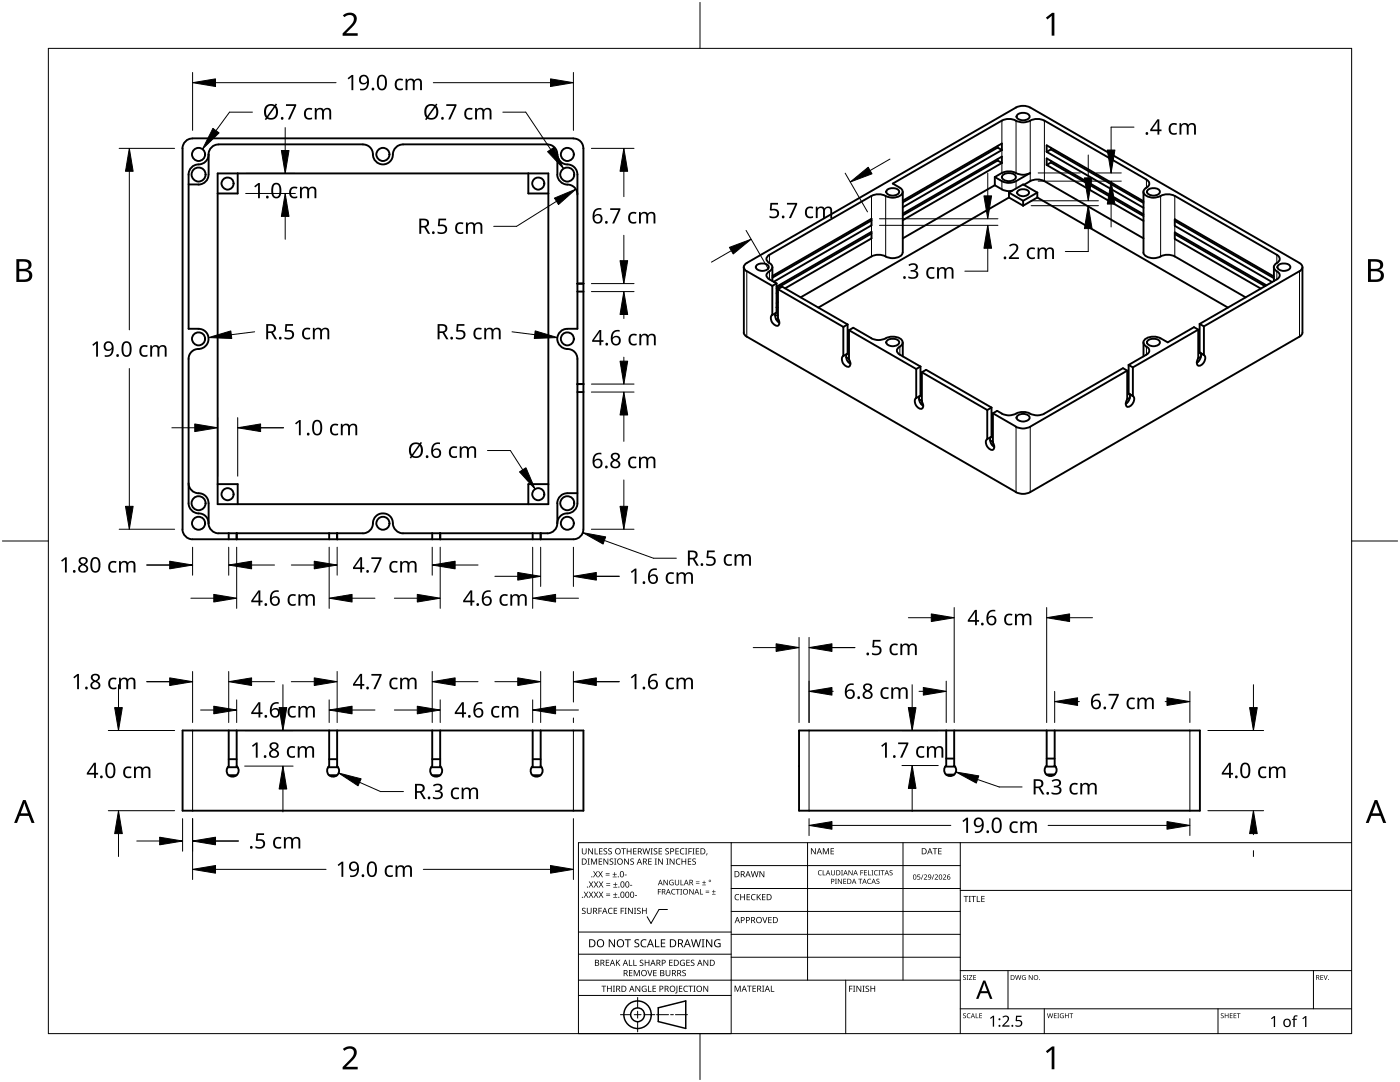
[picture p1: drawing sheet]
<svg xmlns="http://www.w3.org/2000/svg" width="279mm" height="216mm" viewBox="0 0 279 216" stroke-linecap="round" stroke-linejoin="round" font-family="sans-serif">
<g fill="none" stroke="#000" stroke-width=".38">
<path d="M36.4 29.6v76a2.05 2.05 0 0 0 2 2h76M38.4 27.6a1.99 1.99 0 0 0-2 2M38.4 27.6h76M41.6 34.8a2 2 0 0 1-2 2h-2M41.6 30.8v4M43.4 34.6h66v66h-66zM43.6 28.8a2.15 2.15 0 0 0-2 2.5 2.25 2.25 0 0 1-2.5 1.6 2.02 2.02 0 0 0-1.5 1.9v30.8a3.7 3.7 0 0 1 3.4 .6 2.11 2.11 0 0 1 .3 2.4 2.11 2.11 0 0 1-2.2 1.1 1.97 1.97 0 0 0-1.5 1.9M43.6 28.8h28.8M47.4 34.6v4h-4M72.4 28.8a1.95 1.95 0 0 1 2 2 1.99 1.99 0 0 0 2 2 1.99 1.99 0 0 0 2-2 2.02 2.02 0 0 1 2-2M80.4 28.8h28.8M105.4 34.6v4h4"/>
<path d="M109.2 28.8a1.93 1.93 0 0 1 2 2 2.2 2.2 0 0 0 2.5 2.1 2 2 0 0 1 1.5 1.9v30.8h-2M111.2 34.8a2.21 2.21 0 0 0 2.5 2.1 1.96 1.96 0 0 1 1.5 1.9M111.2 30.8v4M114.4 27.6a1.92 1.92 0 0 1 2 2M116.4 29.6v76M173.9 39.1l-20.3 11.7M177 38a1.58 1.58 0 0 1 2.5 .3 1.46 1.46 0 0 1-2.6 0zM180.2 38.3v12.1M198.5 37l-18.3 10.6M198.5 35.3l1.4 .8M198.5 37l1.4 .8M198.5 35.3v1.7"/>
<path d="M199.1 29.1v.4M199.1 31.7v.3M199.1 32l-18.9 11M199.1 29.5l.8 .4M199.1 29.5l-18.9 10.9M199.1 32l.8 .5M199.9 36.2a3.1 3.1 0 0 0 2.8 0M199.9 24.1a3.2 3.2 0 0 1 3.2 .1 3.8 3.8 0 0 0 3.1-.4h1.2l1 .3M199.9 34.5a3.3 3.3 0 0 1 3.2 .2l1.1 .2 1.4-.4M199.9 37.8l1.1 .3h1M199.9 24.1l-21.7 12.5 1.4 .9a.95 .95 0 0 1 .5 1 .95 .95 0 0 1-.9 .8 3.9 3.9 0 0 1-3.1-.5h-1.2l-1 .3M199.9 32.5v-1.3l-19.7 11.4"/>
<path d="M199.9 29.9v-1.3l-19.7 11.5M199.9 34.5l-1.4 .8M199.9 29.9l-19.7 11.5M199.9 32.5l-19.7 11.4M200.2 34.9a2.01 2.01 0 0 1 2.5 .2 .78 .78 0 0 1-.9 1 1.5 1.5 0 0 1-1.9-.8zM201.4 38.4l2.8-1.6 2.8 1.6M201.4 38.4l2.8 1.7M201.4 39.4l2.8 1.6M201.4 38.4v1M201.4 39.4l-38.1 22M202.7 21.5a3.1 3.1 0 0 1 2.9 0M202.8 21.4l-53.8 31.1a.87 .87 0 0 0-.6 .8 .87 .87 0 0 0 .6 .8"/>
<path d="M203.1 38.2a1.7 1.7 0 0 1 2.2 0l.1 .2a1.34 1.34 0 0 1-2.4 0zM203.1 22.8a1.57 1.57 0 0 1 2.4 .5 1.54 1.54 0 0 1-2.6 0zM205.6 36.2a3.1 3.1 0 0 1 2.8 0M205.6 34.5l-2.8 1.6M205.6 36.1l-1.3 .8M205.6 21.4l53.7 31.1a.87 .87 0 0 1 .6 .8 .87 .87 0 0 1-.6 .8M207 39.4l38.1 22M207 38.4v1M207 39.4l-2.8 1.6M207 38.4l-2.8 1.7M208.4 36.1l19.8 11.5M208.4 24.1l20.4 11.7"/>
<path d="M208.9 30.3v-1.3l19.3 11.2M208.9 32.9v-1.3l19.3 11.2M208.9 32.9l19.3 11.2M208.9 30.3l19.3 11.2M209.7 29.5v.3M209.7 32.1v.3M209.7 29.8l18.5 10.7M209.7 32.4l18.5 10.7M209.7 32.4l-.8 .5M209.7 29.8l-.8 .5M228.2 38.3v12.1M228.8 35.9a.84 .84 0 0 1 .6 .8 .84 .84 0 0 1-.6 .8l-.3 .1a.78 .78 0 0 0 .1 1.4 3.5 3.5 0 0 0 3.7-.2h1.1l1 .3"/>
<path d="M229.2 37.8l1-.3a.89 .89 0 0 1 1.2 1 1.58 1.58 0 0 1-2.5-.2zM234.5 39.1l20.3 11.7a.95 .95 0 0 1 .6 1 .95 .95 0 0 1-.8 .9 .95 .95 0 0 0-.3 .9 .95 .95 0 0 0 .8 .7l.3 .4v.5l-.6 .6-15.4 8.8M115.2 58.2h1.2M115.2 56.6h.1M116.4 56.6h.1M116.4 56.6h-1.2M148.5 53.3l-.1 13.1 .2 .4 .4 .4M149 54.1l5.1 2.9M151.1 52.9l1-.3a.89 .89 0 0 1 1.3 .9 1.58 1.58 0 0 1-2.6-.2zM153.5 50.8a.87 .87 0 0 0-.5 .9 .87 .87 0 0 0 .5 .8 .87 .87 0 0 1 .6 .8 .87 .87 0 0 1-.6 .8 .84 .84 0 0 0-.5 .8 .84 .84 0 0 0 .5 .9M153.6 55.7l1.4 .9M154.1 55.1l19.8-11.4v1.3l-19.5 11.2"/>
<path d="M154.1 53.3v2.8M155 57.2l18.9-10.9v1.3l-17.2 9.9M155 56.6v5.8l-.9 .4v-5.8M155 56.6l-.9 .4M155.3 57.7l.8-.5 13.1 7.5M155.3 57.7v5.8M155.3 58.4l-.3 .1M155.3 57.7l13 7.5M173.9 44l-19.8 11.4M173.9 46.6l-18.9 10.9M180.1 50.4a1.73 1.73 0 0 1-2 1.1l-.7-.1a3.7 3.7 0 0 0-3.5-.2l-14.1 8.1M204.2 40.1v.9"/>
<path d="M228.2 50.4a2.19 2.19 0 0 0 2.8 1 3.6 3.6 0 0 1 3.4-.2l14.2 8.1M234.5 44.1l19.7 11.4M234.5 46.7l18 10.4M252.8 56.9l-18.3-10.5v1.3l17.1 9.9M254.2 55.2l-19.7-11.4v1.3l19.4 11.2M254.2 53.3v2.8M255.2 52.9l1-.3a.9 .9 0 0 1 1.3 .9 1.57 1.57 0 0 1-2.6-.2zM259.3 54.1l-19 11M259.9 53.3v13.1l-.1 .4-.5 .4M37.6 71.6v28.8M113.2 65.6a2.01 2.01 0 0 0-2 2 2.01 2.01 0 0 0 2 2 1.96 1.96 0 0 1 2 2M115.2 76.6h.1"/>
<path d="M115.2 71.6v28.8M116.4 76.6h.1M116.4 76.6h-1.2M116.4 78.2h-1.2M149 67.2l53.8 31M154.1 62.9a1.36 1.36 0 0 0 1.2 2.1 1.25 1.25 0 0 0-.1-1.5M154.7 62.9h.5M154.9 62.4a1.49 1.49 0 0 0 .6 2M154.9 61.3h.3M155.3 63.5h.1M155.3 60.3l-.3 .2M155.3 63.6l-.4 .2"/>
<path d="M168.3 71a1.36 1.36 0 0 0 1.2 2.2 1.18 1.18 0 0 0-.1-1.5M168.3 65.2v5.8M168.9 71.3l.5 .3M169.1 70.6a1.44 1.44 0 0 0 .6 2M169.2 64.7l-.9 .5M169.2 64.7v5.8l-.9 .5M169.2 72.1l.5 .3M169.4 65.9l.9-.5 3.6 2.1a3.7 3.7 0 0 0 3.5-.2l.7-.1a1.56 1.56 0 0 1 2 1.3l-.5 .7a.84 .84 0 0 0-.6 .8 .84 .84 0 0 0 .6 .8M169.4 65.9l13.5 7.7M169.4 65.9v5.8M169.4 71.7h.1M177.1 67.9l1-.3a.9 .9 0 0 1 1.3 1 1.57 1.57 0 0 1-2.5-.3z"/>
<path d="M179.6 70.8l4.1 2.3M180.2 68.3v2.8M182.8 79.5v-.1a1.34 1.34 0 0 0 1.2 2.1 1.15 1.15 0 0 0-.1-1.4M183.4 79.7l.6 .3M183.6 79a1.51 1.51 0 0 0 .6 2M183.7 73.1v5.8l-.8 .5v-5.8M183.7 73.1l-.8 .5M184 74.3l.8-.5 13.1 7.5M184 74.3l13 7.5M184 74.3v5.8M225 74l-19.4 11.1M225 74v5.7"/>
<path d="M225 74l-.9-.5-15.7 9M225.2 78.5l.9 .5M225.2 72.8l.9 .5M225.2 72.8v5.7M225.2 78.5h.1M225.3 78.6a1.5 1.5 0 0 1-.6 2M225.5 79.4l-.5 .3M226.1 79a1.38 1.38 0 0 1-1.2 2.2 1.3 1.3 0 0 1 .1-1.5M226.1 73.3v5.7M226.1 79h.1M228.2 68.3v2.8M228.8 70.8l-3.6 2"/>
<path d="M229.2 67.9l1-.3a.88 .88 0 0 1 1.2 1 1.58 1.58 0 0 1-2.5-.3zM239.1 65.8v5.7l.6-.3M239.1 65.8l-13 7.5M239.1 65.8l-.8-.5-5.3 3a5.1 5.1 0 0 0-2.4-1.1h-.4a1.8 1.8 0 0 0-2 1.1l.2 .5 .4 .4a.84 .84 0 0 1 .6 .8 .84 .84 0 0 1-.6 .8M239.2 72.1l-.3 .2M239.4 70.3l.9 .5M239.4 64.6l.9 .5M239.4 70.3h.1M239.4 64.6v5.7M239.5 70.4a1.46 1.46 0 0 1-.7 2M240.2 70.9l.1-.1a1.35 1.35 0 0 1-1.2 2.1 1.35 1.35 0 0 1 0-1.4M240.3 65.1v5.7"/>
<path d="M240.3 70.8h.1M259.3 67.2l-53.7 31M37.6 96.4a2.18 2.18 0 0 0 2.6 2.1 1.94 1.94 0 0 1 1.4 1.9M43.4 96.6h4v4M109.4 96.6h-4v4M113.2 98.4a2.01 2.01 0 0 0-2 2M113.2 98.4h2M183.8 80.5l.4 .3M184 80.1h.1M197 87.6a1.37 1.37 0 0 0 1.2 2.1 1.22 1.22 0 0 0-.1-1.4M197 81.8v5.8M197.6 87.9l.6 .3"/>
<path d="M197.8 87.2a1.51 1.51 0 0 0 .6 2M197.9 81.3l-.9 .5M197.9 81.3v5.8l-.9 .5M198 88.7l.4 .3M198.2 88.3h.1M198.2 82.5l.8-.5 .9 .5M198.2 82.5l4.6 2.6M198.2 82.5v5.8M199.9 82.6a3.7 3.7 0 0 0 3.5-.3 4 4 0 0 1 2.8 .5l1.2 .1 1-.3M202.7 98.2a3.1 3.1 0 0 0 2.9 0M202.7 85.2a3.1 3.1 0 0 0 2.9 0M203.1 82.9a1.57 1.57 0 0 1 2.4 .5 1.5 1.5 0 0 1-2.6 0z"/>
<path d="M225 80.3l-.3 .2M37.6 100.4a2.2 2.2 0 0 0 2.6 2.1 2.23 2.23 0 0 1 1.5 2.5 2.06 2.06 0 0 0 1.9 1.4M41.6 100.4v4M45.6 106.4v1.2M47.2 106.4v1.2M47.2 107.6h.1M47.2 106.4h.1M65.7 106.4v1.2M67.3 106.4v1.2M67.3 107.6h.1M67.3 106.4h.1M86.3 106.4v1.2"/>
<path d="M87.8 106.4v1.2M87.8 107.6h.1M87.9 106.4h-.1M106.3 106.4v1.2M107.9 106.4v1.2M107.9 107.6h.1M107.9 106.4h.1M111.2 100.4v4M115.2 100.4a2.2 2.2 0 0 1-2.5 2.1 2.26 2.26 0 0 0-1.6 2.5 2.01 2.01 0 0 1-1.9 1.4h-28.8a2.18 2.18 0 0 1-2.1-2.5 2 2 0 0 0-2.2-1.4 2 2 0 0 0-1.7 1.9 2 2 0 0 1-2 2h-28.8M116.4 105.6a1.98 1.98 0 0 1-2 2M36.4 145.8h80v16h-80zM45.4 153.1h2"/>
<path d="M45.6 152.9a1.18 1.18 0 0 0 0 1.7 1.18 1.18 0 0 0 1.7 0 1.18 1.18 0 0 0-.1-1.7M45.6 151.5h1.6M45.6 145.8v7.1M45.7 154.7h1.5M47.2 152.9h.1M47.2 145.8v7.1M65.5 153.1h2M65.7 152.9a1.19 1.19 0 0 0-.1 1.7 1.19 1.19 0 0 0 1.7 0 1.19 1.19 0 0 0 0-1.7M65.7 151.5h1.6M65.7 145.8v7.1M65.7 154.7h1.6M67.3 152.9h.1"/>
<path d="M67.3 145.8v7.1M86.1 153.1h1.9M86.2 152.9a1.19 1.19 0 0 0 0 1.7 1.19 1.19 0 0 0 1.7 0 1.19 1.19 0 0 0-.1-1.7M86.3 151.5h1.6M86.3 145.8v7.1M86.3 154.7h1.5M87.8 152.9h.1M87.9 145.8v7.1M106.1 153.1h2M106.3 152.9a1.18 1.18 0 0 0-.1 1.7 1.18 1.18 0 0 0 1.7 0 1.18 1.18 0 0 0 0-1.7M106.3 151.5h1.6M106.3 145.8v7.1"/>
<path d="M106.3 154.7h1.6M107.9 152.9h.1M107.9 145.8v7.1M159.5 145.8h80v16h-80zM159.5 152.9h.1M188.6 153h2M188.8 152.8a1.19 1.19 0 0 0 0 1.7 1.19 1.19 0 0 0 1.7 0 1.19 1.19 0 0 0-.1-1.7M188.8 151.4h1.6M188.8 145.8v7M188.9 154.6h1.5M190.4 145.8v7M190.4 152.8h.1"/>
<path d="M208.7 153h2M208.9 154.5h1.6M208.9 152.8a1.19 1.19 0 0 0-.1 1.7 1.19 1.19 0 0 0 1.7 0 1.19 1.19 0 0 0-.1-1.7M208.9 151.4h1.6M208.9 145.8v7M210.5 152.8h.1M210.5 145.8v7"/>
<circle cx="39.6" cy="34.8" r="1.4"/>
<circle cx="39.6" cy="30.8" r="1.31"/>
<circle cx="45.4" cy="36.6" r="1.2"/>
<circle cx="76.4" cy="30.8" r="1.3"/>
<circle cx="107.4" cy="36.6" r="1.21"/>
<circle cx="113.2" cy="34.8" r="1.39"/>
<circle cx="113.2" cy="30.8" r="1.3"/>
<circle cx="39.6" cy="67.6" r="1.3"/>
<circle cx="113.2" cy="67.6" r="1.3"/>
<circle cx="45.4" cy="98.6" r="1.19"/>
<circle cx="107.4" cy="98.6" r="1.2"/>
<circle cx="39.6" cy="100.4" r="1.4"/>
<circle cx="39.6" cy="104.4" r="1.3"/>
<circle cx="76.4" cy="104.4" r="1.3"/>
<circle cx="113.2" cy="100.4" r="1.39"/>
<circle cx="113.2" cy="104.4" r="1.29"/>
</g>
<g fill="none" stroke="#000" stroke-width=".2">
<path d="M173.9 39.1v4.6M176.8 39.1v12.1M199.9 24.1v4.5M199.9 29.9v1.3M199.9 32.5v2M199.9 36.1v1.7M202.8 24.1v10.4M202.8 36.1v1.5M205.6 24.1v12M208.4 24.1v12M228.8 35.8v1.7M231.6 39.1v12.1"/>
<path d="M234.5 39.1v4.7M149 54.1v13.1M153.6 50.8v1.7M153.6 54.1v1.6M173.9 45v1.3M173.9 47.6v3.6M234.5 45.1v1.3M234.5 47.7v3.5M254.8 50.8v1.7M254.8 54.1v1.6M259.3 54.1v13.1M179.6 69.1v1.7"/>
<path d="M228.8 69.1v1.7M202.8 85.1v13.1M205.6 85.1v13.1M38.4 145.8v16M114.4 145.8v16M161.5 145.8v16M237.5 145.8v16"/>
</g>
<path d="M9.7 9.7h260v196.5h-260z" fill="none" stroke="#000" stroke-width=".2"/>
<path d="M139.7 .5v9.2M.5 108h9.2M269.7 108h9.2M139.7 206.2v9.2" fill="none" stroke="#000" stroke-width=".2"/>
<g fill="#000">
<path d="M68.4 3.1a1.64 1.64 0 0 1 2.8 .4 2.52 2.52 0 0 1-1.2 2.2l-.9 .9h2.3v.5h-3v-.4l1.2-1.2a1.95 1.95 0 0 0 .9-2.2 1.23 1.23 0 0 0-1.8 .1zM208.7 3.5l1.3-.9h.4v4.5h-.5v-4l-.9 .8zM68.4 209.3a1.64 1.64 0 0 1 2.8 .4 2.52 2.52 0 0 1-1.2 2.2l-.9 1h2.3v.5h-3v-.5l1.2-1.2a1.95 1.95 0 0 0 .9-2.1 1.23 1.23 0 0 0-1.8 .1zM208.7 209.8l1.3-1h.4v4.6h-.5v-4l-.9 .7z"/>
<path d="M3.3 51.7h1.3a1.28 1.28 0 0 1 1.7 1.3 1.04 1.04 0 0 1-.9 .9 1.23 1.23 0 0 1 1 1.5 1.23 1.23 0 0 1-1.5 .9h-1.6zM3.8 54.1v1.7h1a.86 .86 0 0 0 1-.9 .86 .86 0 0 0-1.1-.8zM3.8 52.2v1.4h.9a.78 .78 0 0 0 1-.7 .78 .78 0 0 0-1.1-.7z"/>
<path d="M273 51.7h1.3a1.28 1.28 0 0 1 1.7 1.3 1.04 1.04 0 0 1-.8 .9 1.23 1.23 0 0 1 1 1.5 1.23 1.23 0 0 1-1.6 .9h-1.6zM273.6 54.1v1.7h.9a.86 .86 0 0 0 1.1-.9 .86 .86 0 0 0-1.1-.8zM273.6 52.2v1.4h.8a.78 .78 0 0 0 1-.7 .78 .78 0 0 0-1.1-.7z"/>
<path d="M4.6 159.6h.5l1.8 4.6h-.6l-.6-1.4h-1.8l-.5 1.4h-.6zM4.8 160.2l-.7 2.1h1.5z"/>
<path d="M274.3 159.6h.6l1.7 4.6h-.6l-.5-1.4h-1.8l-.6 1.4h-.5zM274.6 160.2l-.7 2.1h1.4z"/>
</g>
<g fill="none" stroke="#000" stroke-width=".2">
<path d="M145.9 168.1v38.1h-30.5v-38.1h154.3M145.9 172.7h45.7M145.9 177.3h45.7M161.2 168.1v27.5M180.2 168.1v27.5M191.6 168.1v38.1M191.6 177.7h78.1M115.4 198.6h30.5M115.4 195.6h76.2M115.4 190.4h30.5M115.4 186h30.5M127.3 199v2.1"/>
<path d="M133.2 181.5h-1.7l-1.6 2.8-.7-1.4M145.9 181.9h45.7M145.9 186.4h45.7M145.9 191h45.7M168.8 195.6v10.6M191.6 193.7h78.1M201.2 193.7v7.6M262.1 193.7v7.6M123.8 202.5h2.1M126.6 202.5h1.3M127.3 201.8v1.4M127.3 203.8v2.1"/>
<path d="M128.6 202.5h2.1M131 202.5h2.4M133.8 202.5h.6M134.8 202.5h2.4M191.6 201.3h78.1M208.4 201.3v4.9M243.1 201.3v4.9"/>
</g>
<g fill="#000">
<path d="M116.1 169.3h.2v.8a.32 .32 0 0 0 .3 .3 .32 .32 0 0 0 .3-.3v-.8h.2v.8a.47 .47 0 0 1-.5 .4 .47 .47 0 0 1-.5-.5zM116.5 177.9h.2l.3 .5 .3-.5h.1l-.4 .6 .4 .6h-.1l-.3-.5-.4 .5h-.1l.4-.6zM117.3 171.3h.4l-.1 .1v1l.1 .1h-.4l.1-.1v-1zM117.4 169.3h.2l.6 1v-1h.1v1.2h-.1l-.7-1v1h-.1zM117.5 177.9h.2l.3 .5 .3-.5h.1l-.4 .6 .4 .6h-.1l-.4-.5-.3 .5h-.1l.4-.6zM117.5 175.9h.2l.3 .5 .3-.5h.1l-.4 .6 .5 .6h-.2l-.3-.5-.4 .5h-.1l.4-.6zM117.9 171.3h.3l.3 1 .4-1h.3v1.2h-.2v-1l-.4 1h-.1l-.4-1v1h-.2zM118.7 169.3h.1v1h.6v.2h-.7zM118.4 173.8h.1l.3 .5 .3-.5h.2l-.4 .6 .4 .7h-.1l-.4-.6-.3 .6h-.1l.4-.7zM118.5 177.9h.2l.2 .5 .3-.5h.2l-.4 .6 .4 .6h-.1l-.4-.5-.3 .5h-.1l.4-.6zM118.5 175.9h.2l.3 .5 .3-.5h.1l-.4 .6 .4 .6h-.1l-.3-.5-.4 .5h-.1l.4-.6zM119.5 171.3h.7v.1h-.6v.4h.5v.2h-.5v.4h.6v.1h-.7z"/>
<path d="M119.6 169.3h.6v.1h-.5v.4h.5v.1h-.5v.4h.5v.2h-.6zM119.4 173.8h.1l.3 .5 .3-.5h.2l-.4 .6 .4 .7h-.1l-.4-.6-.3 .6h-.2l.5-.7zM119.5 177.9h.1l.3 .5 .3-.5h.2l-.4 .6 .4 .6h-.1l-.4-.5-.3 .5h-.1l.4-.6zM119.5 175.9h.2l.3 .5 .3-.5h.1l-.4 .6 .4 .6h-.1l-.4-.5-.3 .5h-.1l.4-.6zM120.9 174.6h.8v.1h-.8zM120.9 174.2h.8v.1h-.8zM121 178.7h.8v.1h-.8zM121 178.3h.8v.1h-.8zM121 176.6h.8v.1h-.8zM121 176.3h.8v.1h-.8zM120.5 169.4l.4-.1h.3l-.1 .1a.25 .25 0 0 0-.4-.1 .25 .25 0 0 0 0 .4l.4 .3 .1 .2-.3 .3-.5-.1v-.1h.2a.27 .27 0 0 0 .4-.1 .27 .27 0 0 0-.3-.3l-.2-.2zM120.4 171.3h.2l.7 1-.1-1h.2v1.2h-.2l-.6-1v1h-.2z"/>
<path d="M121.4 169.4l.5-.1h.2v.1a.25 .25 0 0 0-.4-.1 .25 .25 0 0 0 0 .4l.4 .3v.2l-.2 .3-.5-.1v-.1h.1a.27 .27 0 0 0 .5-.1 .27 .27 0 0 0-.4-.3l-.2-.2zM122.3 174.9h.8v.2h-.8zM122.4 179h.8v.1h-.8zM122.4 177h.8v.1h-.8zM121.7 171.4l.4-.1 .3 .1-.1 .1a.25 .25 0 0 0-.4-.1 .25 .25 0 0 0 0 .4 .42 .42 0 0 1 .5 .5 .42 .42 0 0 1-.7 .2l-.1-.2 .2 .1a.27 .27 0 0 0 .5-.2 .27 .27 0 0 0-.4-.3l-.2-.2zM122.6 174h.1v.4h.4v.1h-.4v.4h-.1v-.4h-.3v-.1h.3zM122.7 178.1h.1v.4h.4v.1h-.4v.3h-.1v-.3h-.3v-.1h.3zM122.7 176.1h.2v.3h.3v.2h-.3v.3h-.2v-.3h-.3v-.2h.3zM122.6 171.3h.4l-.1 .1v1l.1 .1h-.4l.1-.1v-1zM124 169.3h.9v.1h-.4v1.1h-.1v-1.1h-.4zM124.7 174.5h.4v.2h-.4zM124.6 171.3h.1l.7 1v-1h.1v1.2h-.2l-.6-1v1h-.1z"/>
<path d="M125.7 176.6h.5v.1h-.5zM125.1 169.3h.1v.5h.7v-.5h.1v1.2h-.1v-.6h-.7v.6h-.1zM125.8 171.4l.5-.1 .2 .1v.1a.25 .25 0 0 0-.4-.1 .25 .25 0 0 0 0 .4 .42 .42 0 0 1 .4 .5 .42 .42 0 0 1-.7 .2v-.2l.1 .1a.27 .27 0 0 0 .5-.2 .27 .27 0 0 0-.4-.3l-.2-.2zM126.7 178.6h.4v.2h-.4zM126.4 169.3h.6v.1h-.5v.4h.5v.1h-.5v.4h.5v.2h-.6zM128.2 169.3h.2l.2 1 .3-1h.2l.2 1 .3-1h.1l-.3 1.2h-.1l-.3-1.1-.3 1.1h-.2zM129.4 171.3h.7v.1h-.6v.4h.5v.2h-.5v.4h.6v.1h-.7zM129.8 169.3h.5l-.2 .1v1l.2 .1h-.5l.2-.1v-1zM130.7 171.3h.4l-.1 .1v1l.1 .1h-.4l.1-.1v-1zM130.5 169.4l.4-.1h.3l-.1 .1a.25 .25 0 0 0-.4-.1 .25 .25 0 0 0 0 .4l.4 .3 .1 .2-.2 .3-.6-.1v-.1h.2a.27 .27 0 0 0 .4-.1 .27 .27 0 0 0-.3-.3l-.2-.2zM131.3 177.4h.6v.1h-.5v.4h.5v.1h-.5v.5h-.1zM131.4 169.3h.7v.1h-.5v.4h.5v.1h-.5v.4h.5v.2h-.7z"/>
<path d="M131.3 171.3h.2l.7 1v-1h.1v1.2h-.2l-.6-1v1h-.2zM132.4 175.6h.2l.6 .9v-.9h.1v1h-.2l-.6-.9v.9h-.1zM133 171.3h.4l-.1 .1v1l.1 .1h-.4l.1-.1v-1zM132.8 169.4l.4-.1h.3l-.1 .1a.25 .25 0 0 0-.3-.1 .25 .25 0 0 0 0 .4l.4 .3v.2l-.2 .3-.5-.1v-.1h.1a.27 .27 0 0 0 .5-.1 .27 .27 0 0 0-.4-.3l-.2-.2zM133.7 175.7l.5-.2 .2 .1v.1a.45 .45 0 0 0-.7 .4 .45 .45 0 0 0 .6 .4v-.3h-.2v-.1h.3v.5a.6 .6 0 0 1-.8-.1 .6 .6 0 0 1 .1-.8zM134.1 177.5l.4-.1h.3l-.1 .2a.44 .44 0 0 0-.6 .4 .44 .44 0 0 0 .6 .3 .52 .52 0 0 1-.7 0 .52 .52 0 0 1 .1-.8zM133.6 171.3h.2l.7 1v-1h.1v1.2h-.2l-.6-1v1h-.2zM134.9 177.4h.8v.1h-.4v1h-.1v-1h-.3zM135 171.5l.5-.2 .3 .1-.1 .1a.49 .49 0 0 0-.7 .4 .49 .49 0 0 0 .7 .5 .52 .52 0 0 1-.6 0 .52 .52 0 0 1-.2-.6zM134.8 169.3h.7v.1h-.6v.4h.5v.1h-.5v.4h.6v.2h-.7zM134.7 175.6h.1v.7a.28 .28 0 0 0 .3 .2 .28 .28 0 0 0 .3-.2v-.7h.1v.7a.42 .42 0 0 1-.4 .4 .42 .42 0 0 1-.4-.4zM135.8 175.6h.2v.9h.4v.1h-.6z"/>
<path d="M135.8 177.4h.3l-.1 .1v.9l.1 .1h-.3l.1-.1v-.9zM135.8 169.4l.4-.1h.4l-.1 .1h-.2a.49 .49 0 0 0-.4 .6 .49 .49 0 0 0 .7 .3 .52 .52 0 0 1-.7 .1 .52 .52 0 0 1-.2-.6zM136 171.3h.2v.5h.6v-.5h.1v1.2h-.1v-.5h-.6v.5h-.2zM136.7 169.3h.5l-.2 .1v1l.2 .1h-.5l.2-.1v-1zM137.4 169.3h.7v.1h-.6v.4h.5v.2h-.5v.5h-.1zM137.3 171.3h.7v.1h-.6v.4h.5v.2h-.5v.4h.6v.1h-.7zM137.6 177.4h.1l.6 .9v-.9h.1v1.1h-.1l-.6-.9v.9h-.1zM138.2 169.3h.4l-.1 .1v1l.1 .1h-.4l.1-.1v-1zM138.9 176.2h.7v.1h-.7zM138.9 175.9h.7v.1h-.7zM138.2 171.4l.4-.1 .3 .1-.1 .1a.25 .25 0 0 0-.4-.1 .25 .25 0 0 0 0 .4 .42 .42 0 0 1 .5 .5 .42 .42 0 0 1-.7 .2l-.1-.2 .2 .1a.27 .27 0 0 0 .5-.2 .27 .27 0 0 0-.4-.3l-.2-.2zM138.9 169.3h.6v.1h-.5v.4h.5v.1h-.5v.4h.5v.2h-.6z"/>
<path d="M139.7 177.4h.1v1h.5v.1h-.6zM140.1 176.5h.8v.1h-.8zM140.5 175.7h.1v.3h.3v.2h-.3v.3h-.1v-.3h-.4v-.2h.4zM140.8 178h.7v.2h-.7zM140.8 177.7h.7v.1h-.7zM141 170.3h.2l-.3 .4zM142.1 178.4h.7v.1h-.7zM142.4 177.6h.1v.3h.3v.1h-.3v.3h-.1v-.3h-.3v-.1h.3zM146.8 178.6l.4-.2 .3 .1v.1a.49 .49 0 0 0-.7 .4 .49 .49 0 0 0 .7 .5 .52 .52 0 0 1-.7 0 .52 .52 0 0 1-.2-.6zM147.7 178.4h.2v.5h.6v-.5h.2v1.2h-.2v-.5h-.6v.5h-.2zM149 178.4h.7v.1h-.5v.4h.4v.2h-.4v.4h.5v.1h-.7zM150 178.6l.5-.2 .3 .1-.1 .1a.49 .49 0 0 0-.7 .4 .49 .49 0 0 0 .8 .5 .52 .52 0 0 1-.7 0 .52 .52 0 0 1-.2-.6z"/>
<path d="M149.8 173.8h.2l.3 1.1 .2-1.1h.2l.3 1.1 .2-1.1h.2l-.3 1.2h-.2l-.3-1-.3 1h-.1zM151 178.4h.2v.6l.5-.6h.2l-.5 .5 .5 .7h-.2l-.4-.6-.1 .6h-.2zM151.6 173.8h.1l.7 1v-1h.1v1.2h-.1l-.7-1v1h-.1zM152.1 178.4h.7v.1h-.6v.4h.5v.2h-.5v.4h.6v.1h-.7zM161.8 169.3h.2l.7 1v-1h.1v1.2h-.2l-.6-1v1h-.2zM163.4 173.8l.3-.2 .3 .1h-.3a.42 .42 0 0 0-.3 .6 .42 .42 0 0 0 .6 .2 .48 .48 0 0 1-.7 0 .48 .48 0 0 1 .1-.7zM164.2 173.6h.1v.9h.5v.2h-.6zM164.2 169.3h.2l.4 .9 .4-.9h.2v1.2h-.1v-1.1l-.4 1.1h-.1l-.4-1.1v1.1h-.2zM165.8 169.3h.6v.1h-.5v.4h.5v.1h-.5v.4h.5v.2h-.6zM165.8 173.6h.2v.7a.26 .26 0 0 0 .2 .3 .26 .26 0 0 0 .3-.3v-.7h.1v.7a.39 .39 0 0 1-.4 .4 .39 .39 0 0 1-.4-.4zM166.6 175.4h.4l-.1 .1v.8l.1 .1h-.4l.2-.1v-.8zM167.2 175.4h.2l.5 .8v-.8h.1v1h-.1l-.6-.9v.9h-.1z"/>
<path d="M167.9 173.6h.3l-.1 .1v.9l.1 .1h-.3l.1-.1v-.9zM168.3 175.4h.6v.1h-.5v.3h.4v.1h-.4v.4h.5v.1h-.6zM169.3 173.6h.2l.5 .9v-.9h.1v1.1h-.1l-.5-.9v.9h-.2zM171.3 175.4h.8v.1h-.4v.9h-.1v-.9h-.3zM171.7 173.6h.6v.2h-.5v.3h.5v.1h-.5v.5h-.1zM172.5 173.6h.5v.2h-.4v.3h.4v.1h-.4v.3h.4v.2h-.5zM173.2 173.6h.2v.9h.4v.2h-.6zM173.2 175.5l.4-.2 .2 .1v.1a.41 .41 0 0 0-.6 .4 .41 .41 0 0 0 .6 .3 .48 .48 0 0 1-.7 0 .48 .48 0 0 1 .1-.7zM173.9 173.6h.4l-.1 .1v.9l.1 .1h-.4l.1-.1v-.9zM174.6 173.8l.3-.2 .3 .1-.1 .1a.41 .41 0 0 0-.5 .4 .41 .41 0 0 0 .6 .3 .48 .48 0 0 1-.7 0 .48 .48 0 0 1 .1-.7zM174.9 175.4l.4-.1 .2 .1v.1a.24 .24 0 0 0-.4-.1 .24 .24 0 0 0-.1 .3 .24 .24 0 0 0 .3 .1l.2 .2-.1 .3-.4 .1-.1-.2a.26 .26 0 0 0 .4 .1 .26 .26 0 0 0 .1-.4 .26 .26 0 0 0-.4-.1zM175.3 173.6h.4l-.2 .1v.9l.2 .1h-.4l.1-.1v-.9z"/>
<path d="M175.7 173.6h.8v.2h-.3v.9h-.1v-.9h-.4zM177.6 173.7l.3-.1 .2 .1v.1a.24 .24 0 0 0-.3-.1 .24 .24 0 0 0-.1 .3 .24 .24 0 0 0 .3 .1 .32 .32 0 0 1 0 .6 .32 .32 0 0 1-.5-.2h.1a.26 .26 0 0 0 .3 .1 .26 .26 0 0 0 .1-.4 .26 .26 0 0 0-.3-.1zM183.1 174.5h.5v.1h-.4v.3a.34 .34 0 0 1 .4 .2 .34 .34 0 0 1-.1 .4 .34 .34 0 0 1-.5-.1 .27 .27 0 0 0 .4 .1 .27 .27 0 0 0 .1-.4 .27 .27 0 0 0-.4-.1zM184.2 174.5h.1l-.4 1h-.1zM184.4 174.6a.37 .37 0 0 1 .6 0 .37 .37 0 0 1-.3 .6l-.2 .2h.5v.1h-.6l.2-.4a.27 .27 0 0 0 .3-.3 .27 .27 0 0 0-.4-.2zM186.3 174.5h.2l-.4 1h-.2zM186.1 169.3h.9v.1h-.3v1.1h-.2v-1.1h-.4zM186.5 174.6a.37 .37 0 0 1 .6 0 .37 .37 0 0 1-.2 .6l-.2 .2h.5v.1h-.7l.3-.4a.27 .27 0 0 0 .3-.3 .27 .27 0 0 0-.4-.2zM187.2 169.3h.7v.1h-.5v.4h.5v.1h-.5v.4h.5v.2h-.7zM188.2 174.6a.37 .37 0 0 1 .6 0 .37 .37 0 0 1-.3 .6l-.2 .2h.5v.1h-.6l.2-.4a.27 .27 0 0 0 .3-.3 .27 .27 0 0 0-.4-.2zM192.3 178.8h.9v.1h-.3v1.1h-.2v-1.1h-.4zM193.3 178.8h.5l-.2 .1v1l.2 .1h-.5l.2-.1v-1z"/>
<path d="M193.8 178.8h1v.1h-.4v1.1h-.2v-1.1h-.4zM194.9 178.8h.2v1.1h.5v.1h-.7zM195.8 178.8h.7v.1h-.5v.4h.5v.1h-.5v.5h.5v.1h-.7zM116.2 181.3l.4-.2 .3 .1-.1 .1a.25 .25 0 0 0-.4-.1 .25 .25 0 0 0 0 .4l.4 .2 .1 .3-.3 .3-.5-.1v-.1h.2a.27 .27 0 0 0 .4-.1 .27 .27 0 0 0-.3-.3l-.2-.2zM117.1 181.1h.2v.8a.32 .32 0 0 0 .3 .3 .32 .32 0 0 0 .3-.3v-.8h.2v.8a.47 .47 0 0 1-.5 .5 .47 .47 0 0 1-.5-.5zM119.4 181.1h.7v.2h-.5v.4h.5v.1h-.5v.6h-.2zM120 196.7h1v.1h-.4v1.1h-.2v-1.1h-.4zM120.9 191.5h.7v.1h-.5v.4h.4v.2h-.4v.4h.5v.1h-.7zM121.5 181.3l.4-.2 .4 .1-.1 .1a.49 .49 0 0 0-.7 .5 .49 .49 0 0 0 .7 .4 .52 .52 0 0 1-.6 .1 .52 .52 0 0 1-.3-.6zM121.1 196.7h.2v.5h.6v-.5h.2v1.2h-.2v-.6h-.6v.6h-.2zM121.5 187.4h.2l.9 1.3v-1.3h.1v1.6h-.2l-.8-1.3v1.3h-.2zM122.3 196.7h.4l-.1 .1v1l.1 .1h-.4l.2-.1v-1z"/>
<path d="M122.5 181.1h.7v.2h-.6v.4h.5v.1h-.5v.4h.6v.2h-.7zM122.9 191.5h.2v.6l.5-.6h.2l-.5 .5 .5 .7h-.2l-.4-.6-.1 .6h-.2zM123.9 181.1h.6v.2h-.5v.4h.5v.1h-.5v.6h-.1zM124.7 181.1h.4l-.2 .2v.9l.2 .2h-.4l.1-.2v-.9zM124.7 187.4h1.2v.2h-.5v1.4h-.2v-1.4h-.5zM125.5 191.5h.2v1.1h.5v.1h-.7zM125.5 193.6h.7v.1h-.5v.4h.5v.1h-.5v.4h.5v.2h-.7zM125.3 181.1h.2l.7 1.1-.1-1.1h.2v1.3h-.2l-.6-1v1h-.2zM126.4 191.5h.2v1.1h.5v.1h-.7zM126.5 181.1h.5l-.2 .2v.9l.2 .2h-.5l.2-.2v-.9zM126.5 193.6h.2l.4 1 .4-1h.2v1.2h-.2v-1.1l-.4 1.1h-.1l-.4-1.1v1.1h-.1zM126.7 187.6l.3-.2 .6 .1-.2 .1a.33 .33 0 0 0-.6 .2 .33 .33 0 0 0 .4 .4 .47 .47 0 0 1 .4 .6 .47 .47 0 0 1-.7 .2h-.3v-.2h.2a.35 .35 0 0 0 .6-.2 .35 .35 0 0 0-.5-.4l-.3-.2z"/>
<path d="M126.8 196.7h.2l.6 1v-1h.2v1.2h-.2l-.7-1 .1 1h-.2zM127.2 181.3l.4-.2 .3 .1-.1 .1a.25 .25 0 0 0-.4-.1 .25 .25 0 0 0 0 .4l.4 .2 .1 .3-.3 .3-.5-.1v-.1h.2a.27 .27 0 0 0 .4-.1 .27 .27 0 0 0-.3-.3l-.2-.2zM127.7 191.6l.5-.1 .2 .1v.1a.25 .25 0 0 0-.4-.1 .25 .25 0 0 0 0 .4l.4 .2v.3l-.2 .2h-.5v-.2l.1 .1a.27 .27 0 0 0 .5-.2 .27 .27 0 0 0-.4-.3l-.2-.2zM128 187.6l.6-.2 .4 .1v.2a.64 .64 0 0 0-1 .5 .64 .64 0 0 0 1 .6v.2a.83 .83 0 0 1-1.1-.3 .83 .83 0 0 1 .1-1.1zM128.2 196.8l.6-.1 .2 .1v.1a.5 .5 0 0 0-.8 .4 .5 .5 0 0 0 .7 .5v-.4h-.3v-.1h.4v.6a.66 .66 0 0 1-.8-.2 .66 .66 0 0 1 0-.9zM128.1 181.1h.2v.6h.6v-.6h.2v1.3h-.2v-.6h-.6v.6h-.2zM129.2 193.6h.1l.4 1 .3-1h.2l-.4 1.2h-.2zM129.3 196.7h.2v1.1h.5v.1h-.7zM128.7 191.5h.1v.5h.6v-.5h.2v1.2h-.2v-.5h-.6v.5h-.1zM130.7 187.4h.2v1.4h.7v.2h-.9zM130.2 196.7h.7v.1h-.5v.4h.5v.1h-.5v.5h.5v.1h-.7zM130.4 193.6h.6v.1h-.5v.4h.5v.1h-.5v.4h.5v.2h-.6z"/>
<path d="M131.9 187.4h.9v.2h-.7v.5h.6v.2h-.6v.5h.7v.2h-.9zM132.8 193.6h.2v.7a.32 .32 0 0 0 .3 .4 .32 .32 0 0 0 .3-.4v-.7h.2v.7a.47 .47 0 0 1-.5 .5 .47 .47 0 0 1-.5-.5zM133.5 191.5h.7v.1h-.5v.4h.5v.2h-.5v.4h.5v.1h-.7zM135 196.7h.2v1.3l-.1 .2h-.3l-.1-.1 .3-.2zM135.5 196.7h.7v.1h-.5v.4h.4v.1h-.4v.5h.5v.1h-.7zM135.8 191.7l.5-.2 .4 .1-.1 .1a.5 .5 0 0 0-.8 .4 .5 .5 0 0 0 .7 .5v-.4h-.2v-.1h.4v.6a.66 .66 0 0 1-.9-.1 .66 .66 0 0 1 0-.9zM136.2 193.7l.4-.2 .3 .1-.1 .1a.25 .25 0 0 0-.4-.1 .25 .25 0 0 0 0 .4 .42 .42 0 0 1 .5 .6 .42 .42 0 0 1-.7 .2l-.1-.2h.2a.27 .27 0 0 0 .5-.1 .27 .27 0 0 0-.4-.3l-.2-.2zM136.5 196.8l.5-.1 .3 .1-.1 .1a.49 .49 0 0 0-.7 .4 .49 .49 0 0 0 .8 .4 .52 .52 0 0 1-.7 .1 .52 .52 0 0 1-.2-.6zM137 191.5h.7v.1h-.6v.4h.5v.2h-.5v.4h.6v.1h-.7zM137.4 196.7h.9v.1h-.4v1.1h-.1v-1.1h-.4zM137.9 191.6l.4-.1 .3 .1-.1 .1a.25 .25 0 0 0-.4-.1 .25 .25 0 0 0 0 .4l.4 .2 .1 .3-.2 .2h-.6v-.2l.2 .1a.27 .27 0 0 0 .5-.2 .27 .27 0 0 0-.4-.3l-.2-.2zM138.4 196.7h.4l-.1 .1v1l.1 .1h-.4l.1-.1v-1z"/>
<path d="M137.9 187.4h.2l.3 1.4 .4-1.4h.2l.4 1.4 .3-1.4h.2l-.4 1.6h-.2l-.4-1.3-.4 1.3h-.2zM140 187.4h.6l-.2 .2v1.3l.2 .1h-.6l.2-.1v-1.3zM140.4 196.7h.1l.7 1v-1h.1v1.2h-.1l-.7-1v1h-.1zM140.4 191.5h.2l.6 1v-1h.1v1.2h-.1l-.7-1v1h-.1zM140.9 187.4h.2l.9 1.3v-1.3h.2v1.6h-.3l-.8-1.3v1.3h-.2zM142.7 187.6l.7-.2 .4 .1-.1 .2a.65 .65 0 0 0-1 .5 .65 .65 0 0 0 .9 .6v-.4h-.3v-.2h.5v.7a.86 .86 0 0 1-1.1-.1 .86 .86 0 0 1 0-1.2zM146.6 196.7h.2l.4 1 .4-1h.2v1.2h-.1v-1.1l-.4 1.1h-.2l-.4-1.1v1.1h-.1zM149.1 196.7h.9v.1h-.4v1.1h-.1v-1.1h-.4zM150.2 196.7h.7v.1h-.6v.4h.5v.1h-.5v.5h.6v.1h-.7zM152.1 183h.2l.3 1 .4-1h.2l-.5 1.2h-.1zM152.1 196.7h.4l-.1 .1v1l.1 .1h-.4l.1-.1v-1zM153.8 196.7h.2v1.1h.5v.1h-.7z"/>
<path d="M153.3 183h.7v.1h-.5v.4h.5v.1h-.5v.5h.5v.1h-.7zM169.5 196.7h.6v.1h-.5v.5h.5v.1h-.5v.5h-.1zM170.2 196.7h.5l-.2 .1v1l.2 .1h-.5l.2-.1v-1zM170.9 196.7h.2l.6 1v-1h.2v1.2h-.2l-.6-1v1h-.2zM172.1 196.7h.5l-.2 .1v1l.2 .1h-.5l.2-.1v-1zM172.8 196.8l.4-.1h.2v.2a.25 .25 0 0 0-.4-.1 .25 .25 0 0 0 0 .4l.4 .2 .1 .3-.3 .2h-.5v-.2l.2 .1a.27 .27 0 0 0 .4-.2 .27 .27 0 0 0-.3-.3l-.3-.2zM173.7 196.7h.2v.5h.6v-.5h.2v1.2h-.2v-.6h-.6v.6h-.2zM192.2 194.7l.4-.1h.2l-.1 .1a.24 .24 0 0 0-.3 0 .24 .24 0 0 0-.1 .3 .24 .24 0 0 0 .4 .1l.1 .1-.1 .3h-.4l-.1-.1a.24 .24 0 0 0 .3 .1 .24 .24 0 0 0 .1-.3l-.4-.3zM192.9 194.6h.4l-.1 .1v.7l.1 .1h-.4l.1-.1v-.7zM193.4 194.6h.6l-.5 .8h.6v.1h-.7l.5-.8h-.5zM194.2 194.6h.6v.1h-.4v.3h.4v.1h-.4v.3h.4v.1h-.6zM202.6 194.6h.1l.2 .8 .2-.8h.2l.2 .8 .2-.8h.1l-.2 .9h-.2l-.2-.8-.2 .8h-.2z"/>
<path d="M204.1 194.7l.3-.1h.3l-.1 .1a.4 .4 0 0 0-.6 .4 .4 .4 0 0 0 .6 .3v-.3l-.2-.1h.3v.5a.53 .53 0 0 1-.7-.1 .53 .53 0 0 1 .1-.7zM205.3 194.6h.2l.5 .8v-.8h.1v.9h-.2l-.5-.8v.8h-.1zM263.5 194.6h.6v.1h-.5v.3h.4v.1h-.4v.3h.5v.1h-.6zM264.1 194.6h.2l.2 .8 .3-.8h.2l-.4 .9h-.1zM192.2 202.3l.4-.1h.2l-.1 .1a.24 .24 0 0 0-.3 0 .24 .24 0 0 0-.1 .3 .24 .24 0 0 0 .4 .1l.1 .2-.1 .2-.4 .1-.1-.2a.24 .24 0 0 0 .3 .1 .24 .24 0 0 0 .1-.3l-.4-.2zM193.1 202.3l.6-.1-.3 .1a.4 .4 0 0 0-.3 .5 .4 .4 0 0 0 .5 .2 .46 .46 0 0 1-.6 0 .46 .46 0 0 1 .1-.7zM194.7 202.2h.1v.8h.5v.2h-.6zM195.4 202.2h.6v.1h-.4v.3h.4v.1h-.4v.4h.4v.1h-.6zM197.6 203.1l.6-.4h.2v2.2h-.3v-1.9l-.4 .3zM200 202.9a.76 .76 0 0 1 1.3 0 .76 .76 0 0 1-.4 1.1l-.5 .6h1.1v.3h-1.5v-.3l.8-.8a.52 .52 0 0 0 .2-.8 .52 .52 0 0 0-.8 .1zM202.8 202.7h1.1v.2h-.9v.7l.3-.1a.73 .73 0 0 1 .7 1 .73 .73 0 0 1-1.1 .4l-.3-.1v-.3l.3 .1a.51 .51 0 0 0 .8-.3 .51 .51 0 0 0-.7-.5l-.3-.1zM209 202.2h.1l.2 .8 .2-.8h.1l.3 .8 .2-.8h.1l-.3 1h-.1l-.2-.9-.3 .9h-.1z"/>
<path d="M210.3 202.2h.6v.1h-.4v.3h.3v.1h-.3v.4h.4v.1h-.6zM211 202.2h.4l-.2 .1v.8l.2 .1h-.4l.1-.1v-.8zM211.6 202.3l.7-.1-.1 .1a.4 .4 0 0 0-.6 .4 .4 .4 0 0 0 .6 .3v-.2l-.2-.2h.3v.5a.53 .53 0 0 1-.7-.1 .53 .53 0 0 1 0-.7zM212.5 202.2h.2v.4h.5v-.4h.1v1h-.1v-.5h-.5v.5h-.2zM213.4 202.2h.8v.1h-.3v.9h-.2v-.9h-.3zM243.7 202.3l.3-.1h.2v.1a.24 .24 0 0 0-.3 0 .24 .24 0 0 0-.1 .3 .24 .24 0 0 0 .3 .1l.1 .2-.1 .2-.4 .1-.1-.2a.24 .24 0 0 0 .4 .1 .24 .24 0 0 0 0-.3l-.3-.2zM244.4 202.2h.2v.4h.5v-.4h.1v1h-.1v-.5h-.5v.5h-.2zM245.4 202.2h.6v.1h-.4v.3h.4v.1h-.4v.4h.4v.1h-.6zM246.2 202.2h.5v.1h-.4v.3h.4v.1h-.4v.4h.4v.1h-.5zM246.8 202.2h.8v.1h-.3v.9h-.2v-.9h-.3zM253.7 203.2l.6-.5h.2v2.2h-.3v-1.9l-.4 .4zM258.2 202.7l.3-.1h.5l-.1 .3-.4-.1-.1 .2v.3h.4v.2h-.4v1.4h-.3v-1.4h-.3l.3-.2z"/>
<path d="M259.9 203.2l.6-.5h.2v2.2h-.2v-1.9l-.5 .4z"/>
<path d="M116.1 171.3h.4a.61 .61 0 0 1 .6 .6 .61 .61 0 0 1-.6 .6h-.4zM116.3 171.4v1h.1a.48 .48 0 0 0 .5-.5 .48 .48 0 0 0-.4-.5z"/>
<path d="M122.7 169.9a.61 .61 0 0 1 1.2 0 .61 .61 0 0 1-1.2 0zM123 169.5a.47 .47 0 0 0-.1 .7 .47 .47 0 0 0 .8 0v-.1a.45 .45 0 0 0-.1-.6 .45 .45 0 0 0-.6 0z"/>
<path d="M123.1 171.9a.61 .61 0 0 1 1.2 0 .61 .61 0 0 1-1.2 0zM123.5 171.5l-.2 .4a.45 .45 0 0 0 .7 .4 .45 .45 0 0 0 0-.8l-.2-.1z"/>
<path d="M123.9 173.9a.51 .51 0 0 1 .6 .1 .51 .51 0 0 1 0 .7 .44 .44 0 0 1-.6 .3 .44 .44 0 0 1-.2-.6zM123.9 174v.1a.48 .48 0 0 0 .3 .8 .53 .53 0 0 0 .2-.5 .53 .53 0 0 0-.4-.4z"/>
<path d="M124 178a.44 .44 0 0 1 .5 0 .44 .44 0 0 1 .1 .5 .46 .46 0 0 1-.4 .7 .46 .46 0 0 1-.4-.7zM124.1 178.1l-.1 .2a.45 .45 0 0 0 .3 .7 .53 .53 0 0 0 .2-.5 .53 .53 0 0 0-.4-.4z"/>
<path d="M124 176a.44 .44 0 0 1 .5 0 .44 .44 0 0 1 .1 .5 .46 .46 0 0 1-.4 .6 .46 .46 0 0 1-.4-.7zM124.1 176.1l-.1 .4a.31 .31 0 0 0 .2 .5 .31 .31 0 0 0 .3-.5l-.1-.4z"/>
<path d="M124.9 178a.5 .5 0 0 1 .7 .1 .5 .5 0 0 1 0 .6 .44 .44 0 0 1-.6 .4 .44 .44 0 0 1-.2-.6zM125 178.1a.48 .48 0 0 0-.1 .6 .48 .48 0 0 0 .4 .3l.1-.8-.2-.2z"/>
<path d="M124.9 176a.44 .44 0 0 1 .6 0 .44 .44 0 0 1 .1 .5 .46 .46 0 0 1-.5 .6 .46 .46 0 0 1-.3-.7zM125 176.1l-.1 .4a.31 .31 0 0 0 .3 .5 .31 .31 0 0 0 .2-.5v-.4z"/>
<path d="M125.9 178a.5 .5 0 0 1 .6 .1 .5 .5 0 0 1 0 .6 .44 .44 0 0 1-.5 .4 .44 .44 0 0 1-.2-.6zM126 178.1l-.1 .1a.48 .48 0 0 0 .4 .8 .53 .53 0 0 0 .2-.5 .53 .53 0 0 0-.5-.4z"/>
<path d="M127.3 169.3h.3a.35 .35 0 0 1 .5 .2 .35 .35 0 0 1-.3 .4l.4 .6h-.2l-.3-.5h-.3v.5h-.1zM127.4 169.4v.4h.2a.23 .23 0 0 0 .3-.2 .23 .23 0 0 0-.3-.2z"/>
<path d="M127.5 171.3h.2l.4 1.2h-.1l-.2-.4h-.4l-.2 .4h-.1zM127.6 171.5l-.2 .5h.4z"/>
<path d="M128.3 171.3h.3a.35 .35 0 0 1 .5 .2 .35 .35 0 0 1-.3 .5l.4 .5h-.2l-.3-.5h-.2v.5h-.2zM128.5 171.4v.5h.1a.23 .23 0 0 0 .3-.2 .23 .23 0 0 0-.3-.3z"/>
<path d="M131.7 175.5h.1l.5 1.1h-.2l-.1-.3h-.4l-.2 .3h-.1zM131.8 175.7l-.2 .5h.4z"/>
<path d="M132.1 177.4h.3a.31 .31 0 0 1 .4 .2 .31 .31 0 0 1-.2 .4l.3 .5h-.2l-.3-.5h-.2v.5h-.1zM132.2 177.5v.4h.2a.21 .21 0 0 0 .2-.2 .21 .21 0 0 0-.2-.2z"/>
<path d="M133.3 177.4h.1l.5 1.1h-.2l-.1-.4h-.4l-.2 .4h-.1zM133.4 177.5l-.2 .5h.4z"/>
<path d="M133.8 169.3h.6l.1 .2-.1 .4-.5 .1v.5h-.1zM133.9 169.4v.5a.29 .29 0 0 0 .5-.3 .29 .29 0 0 0-.5-.2z"/>
<path d="M136.9 175.5h.1l.4 1.1h-.1l-.1-.3h-.5l-.1 .3h-.1zM137 175.7l-.2 .5h.3z"/>
<path d="M136.2 177.9a.55 .55 0 0 1 1.1 0 .55 .55 0 0 1-1.1 0zM136.4 177.9a.45 .45 0 0 0 .9 0 .45 .45 0 0 0-.9 0z"/>
<path d="M137.6 175.6h.3a.31 .31 0 0 1 .4 .2 .31 .31 0 0 1-.2 .4l.3 .4h-.2l-.2-.4h-.3v.4h-.1zM137.7 175.7v.4h.2a.21 .21 0 0 0 .3-.2 .21 .21 0 0 0-.3-.2z"/>
<path d="M139 177.4h.1l.4 1.1h-.1l-.1-.4h-.5l-.1 .4h-.1zM139.1 177.5l-.2 .5h.3z"/>
<path d="M139.8 169.3h.4a.54 .54 0 0 1 .6 .6 .56 .56 0 0 1-.7 .6h-.3zM140 169.4v.9h.1a.48 .48 0 0 0 .5-.4 .48 .48 0 0 0-.4-.5z"/>
<path d="M141.4 175.8a.25 .25 0 0 1 .5 0 .25 .25 0 0 1-.5 0zM141.5 175.8a.15 .15 0 0 0 .3 0 .15 .15 0 0 0-.3 0z"/>
<path d="M146.6 173.8h.4a.61 .61 0 0 1 .6 .6 .61 .61 0 0 1-.7 .6h-.3zM146.8 174v.9h.1a.43 .43 0 0 0 .5-.5 .41 .41 0 0 0-.4-.4z"/>
<path d="M147.8 173.8h.4a.35 .35 0 0 1 .4 .3 .35 .35 0 0 1-.2 .4l.3 .5h-.2l-.3-.5h-.2v.5h-.2zM148 174v.4h.2a.23 .23 0 0 0 .3-.2 .23 .23 0 0 0-.3-.2z"/>
<path d="M149.2 173.8h.1l.5 1.2h-.1l-.2-.3h-.5l-.1 .3h-.2zM149.3 174l-.2 .5h.4z"/>
<path d="M153 178.4h.4a.55 .55 0 0 1 .6 .6 .56 .56 0 0 1-.6 .6h-.4zM153.2 178.5v1h.1a.48 .48 0 0 0 .5-.5 .48 .48 0 0 0-.4-.5z"/>
<path d="M163.4 169.2h.2l.5 1.3h-.2l-.2-.4h-.4l-.2 .4h-.1zM163.5 169.4l-.2 .6h.4z"/>
<path d="M165.2 173.6h.1l.4 1.1h-.1l-.1-.4h-.4l-.2 .4h-.1zM165.3 173.8l-.2 .4h.3z"/>
<path d="M165.9 175.4h.2a.34 .34 0 0 1 .4 .4 .34 .34 0 0 1-.5 .2v.4h-.1zM166 175.5v.4a.25 .25 0 0 0 .4-.2 .25 .25 0 0 0-.4-.2z"/>
<path d="M166.9 173.6h.3a.51 .51 0 0 1 .5 .6 .51 .51 0 0 1-.5 .5h-.3zM167 173.7v.8h.4l.2-.2-.1-.4z"/>
<path d="M168.7 173.6h.1l.4 1.1h-.1l-.2-.4h-.4l-.1 .4h-.1zM168.7 173.8l-.1 .4h.3z"/>
<path d="M169.1 175.4h.3a.51 .51 0 0 1 .5 .5 .51 .51 0 0 1-.5 .5h-.3zM169.2 175.5v.8l.4-.1 .2-.2-.1-.3z"/>
<path d="M170.4 175.4h.1l.4 1h-.1l-.1-.3h-.5l-.1 .3h-.1zM170.5 175.5l-.2 .4h.3z"/>
<path d="M170.7 173.6h.1l.4 1.1h-.1l-.2-.4h-.4l-.1 .4h-.1zM170.7 173.8l-.1 .4h.3z"/>
<path d="M172.5 175.4h.1l.4 1h-.1l-.2-.3h-.4l-.1 .3h-.1zM172.5 175.5l-.1 .4h.3z"/>
<path d="M174.3 175.4h.1l.4 1h-.1l-.2-.3h-.4l-.1 .3h-.1zM174.3 175.5l-.1 .4h.3z"/>
<path d="M176.9 173.6h.1l.4 1.1h-.1l-.1-.4h-.4l-.1 .4h-.2zM177 173.8l-.2 .4h.3z"/>
<path d="M182.3 174.6h.4l.2 .5a.38 .38 0 0 1-.5 .4 .38 .38 0 0 1-.2-.6zM182.4 174.6l-.1 .2a.38 .38 0 0 0 .3 .6 .41 .41 0 0 0 .2-.5 .41 .41 0 0 0-.4-.3z"/>
<path d="M184 169.3h.3a.61 .61 0 0 1 .6 .6 .61 .61 0 0 1-.6 .6h-.3zM184.1 169.4v.9h.2a.43 .43 0 0 0 .5-.4 .41 .41 0 0 0-.5-.5z"/>
<path d="M185.3 174.6a.49 .49 0 0 1 .6 .3 .49 .49 0 0 1-.3 .6h-.3v-.1h.3l.1-.4a.32 .32 0 0 1-.4 0 .32 .32 0 0 1 0-.4zM185.3 174.8a.22 .22 0 0 0 .4 0 .22 .22 0 0 0-.4 0z"/>
<path d="M185.5 169.2h.1l.5 1.3h-.1l-.2-.4h-.5l-.1 .4h-.2zM185.6 169.4l-.2 .6h.4z"/>
<path d="M187.5 174.6l.1-.1a.51 .51 0 0 1 .4 .5 .51 .51 0 0 1-.5 .5l-.1-.4zM187.6 174.6l-.1 .2a.38 .38 0 0 0 .3 .6 .41 .41 0 0 0 .1-.5 .41 .41 0 0 0-.3-.3z"/>
<path d="M189.1 174.6l.5-.1-.4 .2-.1 .3a.33 .33 0 0 1 .5 .1 .33 .33 0 0 1-.2 .5 .33 .33 0 0 1-.4-.4zM189.1 175.2a.25 .25 0 0 0 .5 0 .25 .25 0 0 0-.5 0z"/>
<path d="M118.4 181.1h.3a.35 .35 0 0 1 .4 .3 .35 .35 0 0 1-.2 .4l.3 .6h-.1l-.3-.5h-.3v.5h-.1zM118.5 181.3v.4h.2a.23 .23 0 0 0 .3-.2 .23 .23 0 0 0-.3-.2z"/>
<path d="M118.7 191.5h.4a.31 .31 0 0 1 .4 .2 .31 .31 0 0 1-.2 .4 .33 .33 0 0 1 .3 .4 .33 .33 0 0 1-.4 .2h-.5zM118.9 192.2v.4h.2a.23 .23 0 0 0 .3-.2 .23 .23 0 0 0-.3-.2zM118.9 191.6v.4h.2a.21 .21 0 0 0 .3-.2 .21 .21 0 0 0-.3-.2z"/>
<path d="M117.6 187.4h.5a.71 .71 0 0 1 .7 .8 .73 .73 0 0 1-.8 .8h-.4zM117.8 187.6v1.2h.2a.56 .56 0 0 0 .6-.6 .54 .54 0 0 0-.6-.6z"/>
<path d="M119.8 191.5h.4a.35 .35 0 0 1 .4 .3 .35 .35 0 0 1-.2 .4l.3 .5h-.2l-.3-.5h-.2v.5h-.2zM120 191.6v.5h.2a.23 .23 0 0 0 .3-.2 .23 .23 0 0 0-.3-.3z"/>
<path d="M119.3 187.6a.74 .74 0 0 1 .9-.1 .74 .74 0 0 1 .4 .7 .77 .77 0 0 1-1.1 .8 .77 .77 0 0 1-.3-1.3zM119.5 187.7l-.2 .5a.56 .56 0 0 0 .7 .6 .56 .56 0 0 0 .3-.9 .51 .51 0 0 0-.8-.2z"/>
<path d="M120.6 181.1h.2l.4 1.3h-.1l-.2-.4h-.4l-.2 .4h-.1zM120.7 181.3l-.2 .6h.4z"/>
<path d="M122.2 191.5h.1l.5 1.2h-.2l-.1-.3h-.5l-.2 .3h-.1zM122.2 191.7l-.2 .5h.4z"/>
<path d="M123 196.7h.3a.35 .35 0 0 1 .4 .2 .35 .35 0 0 1-.2 .5l.3 .5h-.1l-.3-.5h-.3v.5h-.1zM123.1 196.8v.5h.2a.23 .23 0 0 0 .3-.3 .23 .23 0 0 0-.3-.2z"/>
<path d="M123.3 187.6a.74 .74 0 0 1 .8-.1 .74 .74 0 0 1 .5 .7 .77 .77 0 0 1-1.1 .8 .77 .77 0 0 1-.3-1.3zM123.5 187.7l-.2 .5a.56 .56 0 0 0 .7 .6 .56 .56 0 0 0 .3-.9 .51 .51 0 0 0-.8-.2z"/>
<path d="M124.5 193.6h.3a.35 .35 0 0 1 .4 .2 .35 .35 0 0 1-.2 .4l.3 .6h-.1l-.3-.5h-.3v.5h-.1zM124.6 193.7v.4h.2a.23 .23 0 0 0 .3-.2 .23 .23 0 0 0-.3-.2z"/>
<path d="M124 196.7h.4a.54 .54 0 0 1 .6 .6 .56 .56 0 0 1-.6 .6h-.4zM124.2 196.8v1h.2a.48 .48 0 0 0 .5-.5 .48 .48 0 0 0-.5-.5z"/>
<path d="M124.7 191.5h.2l.4 1.2h-.1l-.2-.3h-.4l-.2 .3h-.1zM124.8 191.7l-.2 .5h.4z"/>
<path d="M126 196.7h.2l.4 1.2h-.1l-.2-.4h-.4l-.2 .4h-.1zM126.1 196.8l-.2 .6h.4z"/>
<path d="M127.9 194.2a.61 .61 0 0 1 1.2 0 .61 .61 0 0 1-1.2 0zM128.2 193.8l-.1 .4a.45 .45 0 0 0 .7 .4 .45 .45 0 0 0 0-.8l-.2-.1z"/>
<path d="M129.7 187.4h.2l.6 1.6h-.2l-.2-.5h-.6l-.2 .5h-.2zM129.8 187.6l-.2 .7h.5z"/>
<path d="M130.2 191.5h.2l.5 1.2h-.2l-.2-.3h-.4l-.2 .3h-.1zM130.3 191.7l-.2 .5h.4z"/>
<path d="M131 191.5h.4a.35 .35 0 0 1 .4 .3 .35 .35 0 0 1-.2 .4l.3 .5h-.2l-.3-.5h-.2v.5h-.2zM131.2 191.6v.5h.2a.23 .23 0 0 0 .2-.2 .23 .23 0 0 0-.3-.3z"/>
<path d="M131.8 193.6h.3a.31 .31 0 0 1 .4 .1 .31 .31 0 0 1-.2 .4 .33 .33 0 0 1 .3 .4 .33 .33 0 0 1-.4 .3h-.4zM131.9 194.2v.4h.3a.23 .23 0 0 0 .2-.2 .23 .23 0 0 0-.3-.2zM131.9 193.7v.4h.2a.21 .21 0 0 0 .3-.2 .21 .21 0 0 0-.3-.2z"/>
<path d="M131.6 196.7h.5l.3 .3-.1 .3-.5 .1v.5h-.2zM131.8 196.8v.5a.29 .29 0 0 0 .4-.2 .29 .29 0 0 0-.4-.3z"/>
<path d="M132.6 196.7h.4a.35 .35 0 0 1 .4 .2 .35 .35 0 0 1-.2 .5l.3 .5h-.2l-.3-.5h-.2v.5h-.2zM132.8 196.8v.5h.2a.23 .23 0 0 0 .3-.3 .23 .23 0 0 0-.3-.2z"/>
<path d="M132.1 191.5h.5l.2 .3-.1 .4-.5 .1v.4h-.1zM132.2 191.6v.5a.29 .29 0 0 0 .5-.2 .29 .29 0 0 0-.5-.3z"/>
<path d="M134.1 193.6h.3a.35 .35 0 0 1 .5 .2 .35 .35 0 0 1-.3 .4l.4 .6h-.2l-.3-.5h-.2v.5h-.2zM134.3 193.7v.4h.1a.23 .23 0 0 0 .3-.2 .23 .23 0 0 0-.3-.2z"/>
<path d="M133.5 197.3a.65 .65 0 0 1 1.3 0 .65 .65 0 0 1-1.3 0zM133.9 196.9a.47 .47 0 0 0-.1 .7 .47 .47 0 0 0 .7 0l.1-.1a.45 .45 0 0 0-.1-.6 .45 .45 0 0 0-.6 0z"/>
<path d="M133.7 187.4h.5a.71 .71 0 0 1 .8 .8 .73 .73 0 0 1-.9 .8h-.4zM133.9 187.6v1.2h.2a.56 .56 0 0 0 .6-.6 .54 .54 0 0 0-.6-.6z"/>
<path d="M135.2 193.6h.3a.35 .35 0 0 1 .4 .2 .35 .35 0 0 1-.2 .4l.3 .6h-.1l-.3-.5h-.3v.5h-.1zM135.3 193.7v.4h.2a.23 .23 0 0 0 .3-.2 .23 .23 0 0 0-.3-.2z"/>
<path d="M134.5 191.5h.4a.54 .54 0 0 1 .6 .6 .56 .56 0 0 1-.7 .6h-.3zM134.6 191.6v1h.2a.48 .48 0 0 0 .5-.5 .48 .48 0 0 0-.5-.5z"/>
<path d="M135.3 187.4h.4a.45 .45 0 0 1 .6 .3 .45 .45 0 0 1-.3 .6l.4 .7h-.2l-.4-.6h-.3v.6h-.2zM135.5 187.6v.6h.2a.3 .3 0 0 0 .4-.3 .3 .3 0 0 0-.4-.3z"/>
<path d="M137.1 187.4h.2l.6 1.6h-.2l-.2-.5h-.6l-.2 .5h-.2zM137.2 187.6l-.3 .7h.5z"/>
<path d="M139.6 191.5h.1l.5 1.2h-.1l-.2-.3h-.5l-.1 .3h-.2zM139.7 191.7l-.2 .5h.4z"/>
<path d="M138.9 197.3a.61 .61 0 0 1 1.2 0 .61 .61 0 0 1-1.2 0zM139.3 196.9a.47 .47 0 0 0-.1 .7 .47 .47 0 0 0 .7 0v-.1a.45 .45 0 0 0-.1-.6 .45 .45 0 0 0-.5 0z"/>
<path d="M141.7 191.5h.3a.54 .54 0 0 1 .6 .6 .56 .56 0 0 1-.6 .6h-.3zM141.8 191.6v1h.2a.48 .48 0 0 0 .5-.5 .48 .48 0 0 0-.5-.5z"/>
<path d="M147.1 183h.1l.5 1.2h-.2l-.1-.4h-.5l-.1 .4h-.2zM147.1 183.1l-.1 .6h.3z"/>
<path d="M147.9 183h.6l.1 .3-.1 .3-.5 .1v.5h-.1zM148 183.1v.5a.29 .29 0 0 0 .5-.2 .29 .29 0 0 0-.5-.3z"/>
<path d="M148.5 196.7h.1l.5 1.2h-.2l-.1-.4h-.5l-.2 .4h-.1zM148.5 196.8l-.2 .6h.4z"/>
<path d="M148.9 183h.5l.3 .3-.2 .3-.5 .1v.5h-.1zM149 183.1v.5a.29 .29 0 0 0 .5-.2 .29 .29 0 0 0-.5-.3z"/>
<path d="M149.9 183h.3a.35 .35 0 0 1 .5 .2 .35 .35 0 0 1-.3 .5l.4 .5h-.2l-.3-.5h-.2v.5h-.2zM150.1 183.1v.5h.1a.23 .23 0 0 0 .3-.3 .23 .23 0 0 0-.3-.2z"/>
<path d="M151.1 196.7h.4a.35 .35 0 0 1 .4 .2 .35 .35 0 0 1-.2 .5l.3 .5h-.2l-.3-.5h-.2v.5h-.2zM151.3 196.8v.5h.2a.23 .23 0 0 0 .2-.3 .23 .23 0 0 0-.2-.2z"/>
<path d="M150.8 183.6a.61 .61 0 0 1 1.2 0 .61 .61 0 0 1-1.2 0zM151.2 183.2a.47 .47 0 0 0-.1 .7 .47 .47 0 0 0 .7 0v-.1a.45 .45 0 0 0 0-.6 .45 .45 0 0 0-.6 0z"/>
<path d="M153.1 196.7h.1l.5 1.2h-.2l-.1-.4h-.5l-.2 .4h-.1zM153.1 196.8l-.2 .6h.4z"/>
<path d="M154.3 183h.3a.55 .55 0 0 1 .6 .6 .56 .56 0 0 1-.6 .6h-.3zM154.4 183.1v1h.2a.48 .48 0 0 0 .5-.5 .48 .48 0 0 0-.5-.5z"/>
<path d="M196.2 195.7h.4l1.5 3.6h-.5l-.5-1.1h-1.4l-.4 1.1h-.5zM196.4 196.1l-.5 1.7h1.1z"/>
<path d="M201.7 194.6h.3a.49 .49 0 0 1 .5 .5 .49 .49 0 0 1-.5 .4h-.3zM201.8 194.7v.7h.4l.1-.2v-.3z"/>
<path d="M206.2 195.1a.5 .5 0 0 1 1 0 .5 .5 0 0 1-1 0zM206.4 195a.4 .4 0 0 0 .8 0 .4 .4 0 0 0-.8 0z"/>
<path d="M262.7 194.6h.2a.28 .28 0 0 1 .4 .1 .28 .28 0 0 1-.2 .4l.3 .4h-.2l-.2-.4h-.2v.4h-.1zM262.8 194.7v.3h.1a.19 .19 0 0 0 .3-.2 .19 .19 0 0 0-.3-.1z"/>
<path d="M194.1 202.2l.5 1-.3-.3h-.3l-.3 .3zM194.2 202.3l-.2 .4h.3z"/>
<path d="M256.3 203.5a.77 .77 0 0 1 .9-.2 .77 .77 0 0 1 .4 .8 .81 .81 0 0 1-1.1 .8 .81 .81 0 0 1-.3-1.3zM256.6 203.6l-.2 .5a.52 .52 0 0 0 .6 .6 .52 .52 0 0 0 .3-.7 .48 .48 0 0 0-.2-.5 .48 .48 0 0 0-.5 .1z"/>
<circle cx="116.2" cy="179.1" r=".11"/>
<circle cx="117.2" cy="177" r=".11"/>
<circle cx="118.1" cy="175" r=".11"/>
<circle cx="123.4" cy="175" r=".11"/>
<circle cx="123.5" cy="179.1" r=".11"/>
<circle cx="123.5" cy="177" r=".11"/>
<circle cx="207.5" cy="195.5" r=".09"/>
<circle cx="265.1" cy="195.5" r=".09"/>
<circle cx="199.5" cy="204.7" r=".2"/>
<circle cx="199.5" cy="203.4" r=".2"/>
<circle cx="202" cy="204.7" r=".2"/>
</g>
<g fill="none" stroke="#000" stroke-width=".3">
<path d="M131.4 201.1l5.5-1.4v5.5l-5.5-1.4z"/>
<circle cx="127.2" cy="202.5" r="2.73"/>
<circle cx="127.2" cy="202.5" r="1.37"/>
</g>
<g fill="none" stroke="#000" stroke-width=".2">
<path d="M38.4 14.5v11.5M67.1 16.5h-24.1M86.5 16.5h23.4M114.4 14.5v11.5M25.8 34.2v31.6M34.9 29.6h-11.1M49 34.6h9.9M49 38.6h9.9M50.4 22.4h-4.6l-2.7 3.7M56.9 25.5v4.5M100.3 22.4h4.6l5 7.4M118 29.6h8.5"/>
<path d="M124.5 34.2v5M168.7 34.6l4.4 7.7M177.6 31.7l-4 2.3M197.1 34.5v4.6M207.2 36.1h16.6M215.6 34.5h-8.4M217.2 30.9v4.6M223.8 34.5h-5M226.3 25.4h-4.6v9.1M56.9 43.2v4.5M111.1 40.2l-8 5h-4.6M124.5 47v5"/>
<path d="M126.5 56.6h-8.5M126.5 58.2h-8.5M145.9 50l-3.9 2.3M148.9 46l4.5 7.7M175.5 43.7h23.7M175.5 45h23.7M197.1 45v9.1h-4.5M205.8 40.1h13.4M205.8 41h13.4M217.2 41v9.2h-4.6M221.7 40.7v4.6M25.8 73.5v27.5"/>
<path d="M50.8 66.2l-4.6 .6M102.2 66.2l4.5 .6M118 78.2h8.5M124.5 71.3v.8M124.5 62.8v.8M126.5 76.6h-8.5M38.9 85.4h-4.6M43.4 83.3v11.7M47.4 83.3v11.7M47.4 85.4h9.2M97.3 89.9h4.6l2.4 3.8M124.5 95.8v5.2"/>
<path d="M124.5 82.8v5.3M23.8 105.6h11.1M38.1 119.4h4.6M38.4 109.2v5.6M38.4 112.7h-9.1M45.6 109.2v5.6M47.2 109.2v12.2M50.2 112.7h4.6M62.7 112.7h-4.6M65.7 109.2v12.2M67.3 109.2v5.6M74.8 119.4h-4.5"/>
<path d="M78.7 119.4h4.6M86.3 109.2v5.6M87.9 109.2v12.2M90.8 112.7h4.6M98.8 115h4.5M106.3 109.2v12.2M107.9 109.2v7.8M114.4 109.2v7.8M115.5 119.4h-4.6M120.6 107.8l9.8 3.6h4.6M123.6 115h-9.2M126.5 105.6h-8.5"/>
<path d="M23.6 136.6v4.6M38.4 134v10.2M38.4 136h-9.1M45.6 134v10.2M47.2 139.6v4.6M50.2 136h4.6M56.5 136.6v4.6M62.7 136h-4.6M65.7 139.6v4.6M67.3 134v10.2M86.3 134v10.2M87.9 139.6v4.6"/>
<path d="M90.8 136h4.6M103.3 136h-4.5M106.3 139.6v4.6M107.9 134v10.2M114.4 136h9.2M114.4 134v6.1M150.3 129.2h4.6M159.5 127.2v17M161.5 127.2v17M166.3 137.9h-.3M170.6 129.2h-9.1M181.3 123.3h4.6"/>
<path d="M182 136.6v4.6M183.4 137.9h.9M188.8 135.9v8.3M190.4 121.2v23M208.9 121.2v23M210.5 138v6.2M215.1 140h.3M218 123.3h-4.5M232.9 140h-.4M237.5 138v6.2M250.1 136.6v4.6M34.9 145.8h-13.3"/>
<path d="M40 141.7h2.7M48.8 145.8h9.7M48.8 152.9h9.7M56.5 157.4v4.6M71.8 156.1l4.1 1.8h4.6M74.8 141.7h-4.5M78.7 141.7h4.6M114.4 143.3v.9M115.5 141.7h-4.6M182 157.3v4.6M187.3 145.8h-7.3M187.3 152.8h-7.3"/>
<path d="M195.1 155.5l4.3 1.5h4.6M241.1 145.8h11.1M21.6 161.8h13.3M23.6 166.3v4.6M27.3 167.8h4.6M36.4 163.4v6.4M38.4 163.4v12.1M47.6 167.8h-7.6M65.1 173.5h-22.1M84.5 173.5h25.4M114.4 163.4v12.1M161.5 163.4v3.3"/>
<path d="M189.8 164.7h-23.8M209.2 164.7h23.7M237.5 163.4v3.3M250.1 166.3v.3M250.1 169.7v1.2M252.2 161.8h-11.1"/>
</g>
<g fill="#000" stroke="#000" stroke-width=".2">
<path d="M38.4 16.5l4.6-.8v1.6zM109.9 15.7l4.5 .8-4.5 .8zM25.8 29.6l.8 4.6h-1.6zM42.5 25.6l1.2 .9-3.3 3.3zM56.2 30h1.5l-.8 4.6zM109.3 30.3l1.2-.9 2 4.2zM110.7 39.5l4.2-1.8-3.4 3.1zM124.5 29.6l.8 4.6h-1.6zM169.7 36.3l3.6-2.9 .7 1.3zM196.4 39.1h1.5l-.8 4.6zM216.4 35.5h1.5l-.7 4.6zM221 29.9h1.5l-.8 4.6z"/>
<path d="M56.9 38.6l.8 4.6h-1.5zM123.7 52h1.6l-.8 4.6zM145.6 49.4l4.3-1.7-3.6 3zM197.1 45l.8 4.5h-1.5zM217.2 41l.7 4.6h-1.5zM221.7 36.1l.8 4.6h-1.5zM41.6 67.4l4.5-1.4 .2 1.5zM106.8 66l4.5 1.4-4.7 .1zM124.5 58.2l.8 4.6h-1.6zM123.7 72.1h1.6l-.8 4.5zM38.9 84.6l4.5 .8-4.5 .7zM47.4 85.4l4.6-.8v1.5z"/>
<path d="M103.7 94.2l1.3-.9 1.8 4.3zM124.5 78.2l.8 4.6h-1.6zM25 101h1.6l-.8 4.6zM33.9 112l4.5 .7-4.5 .8zM42.7 118.6l4.5 .8-4.5 .7zM45.6 112.7l4.6-.7v1.5zM62.7 112l4.6 .7-4.6 .8zM83.3 118.6l4.6 .8-4.6 .7zM86.3 112.7l4.5-.7v1.5zM103.3 114.2l4.6 .8-4.6 .8zM114.4 115l4.6-.8v1.6zM116.3 106.3l4.6 .8-.5 1.5z"/>
<path d="M123.7 101h1.6l-.8 4.6zM33.9 135.3l4.5 .7-4.5 .8zM45.6 136l4.6-.7v1.5zM62.7 135.3l4.6 .7-4.6 .8zM65.7 119.4l4.6-.8v1.5zM86.3 136l4.5-.7v1.5zM103.3 135.3l4.6 .7-4.6 .8zM106.3 119.4l4.6-.8v1.5zM114.4 136l4.6-.7v1.5zM154.9 128.5l4.6 .7-4.6 .8zM161.5 129.2l4.5-.7v1.5zM161.5 137.9l4.5-.7v1.5z"/>
<path d="M184.3 137.2l4.5 .7-4.5 .8zM185.9 122.5l4.5 .8-4.5 .7zM208.9 123.3l4.6-.8v1.5zM232.9 139.2l4.6 .8-4.6 .8zM22.9 141.2h1.5l-.8 4.6zM42.7 140.9l4.5 .8-4.5 .7zM56.5 152.9l.7 4.5h-1.5zM55.7 141.2h1.5l-.7 4.6zM65.7 141.7l4.6-.8v1.5zM67.6 154.2l4.5 1.2-.6 1.4zM83.3 140.9l4.6 .8-4.6 .7zM106.3 141.7l4.6-.8v1.5z"/>
<path d="M182 152.8l.8 4.5h-1.5zM181.3 141.2h1.5l-.8 4.6zM190.8 154l4.5 .8-.5 1.5zM210.5 140l4.6-.8v1.6zM249.4 141.2h1.5l-.8 4.6zM23.6 161.8l.8 4.5h-1.5zM31.9 167.1l4.5 .7-4.5 .8zM38.4 173.5l4.6-.8v1.5zM38.4 167.8l4.6-.7v1.5zM109.9 172.7l4.5 .8-4.5 .7zM161.5 164.7l4.5-.8v1.6zM232.9 163.9l4.6 .8-4.6 .8z"/>
<path d="M250.1 161.8l.8 4.5h-1.5z"/>
</g>
<g fill="#000">
<path d="M69.4 15.6l.8-.6h.3v3h-.4l.1-2.7-.6 .5zM79.1 15.9l.5-.2h.6l.2 .1-.1 .3a.83 .83 0 0 0-1.2 .7 .83 .83 0 0 0 1.2 .8h.1v.3l-.1 .1a1.14 1.14 0 0 1-1.3-.3 1.14 1.14 0 0 1-.2-1.3zM80.9 15.7h.3l.1 .3a.86 .86 0 0 1 1.4 .1 .81 .81 0 0 1 .9-.4 .81 .81 0 0 1 .6 .8v1.5h-.4v-1.5a.56 .56 0 0 0-.6-.5 .56 .56 0 0 0-.4 .7v1.3h-.4v-1.5a.57 .57 0 0 0-.7-.5 .57 .57 0 0 0-.4 .8v1.2h-.4zM50.7 37.2l.9-.7h.3v3.1h-.4v-2.7l-.6 .5zM57.1 20.8h2v.3l-1.2 2.7h-.4l1.2-2.7h-1.6zM58 37.5l.4-.2 .5-.1 .5 .2-.1 .3a.83 .83 0 0 0-1.2 .7 .83 .83 0 0 0 1.1 .8l.1-.1v.4h-.1a1.14 1.14 0 0 1-1.3-.3 1.14 1.14 0 0 1-.1-1.3zM60.9 21.8l.5-.2 .5-.1 .4 .1-.1 .3a.83 .83 0 0 0-1.2 .8 .83 .83 0 0 0 1.1 .8l.2-.1v.4h-.1a1.14 1.14 0 0 1-1.3-.3 1.14 1.14 0 0 1-.2-1.3zM59.9 37.3h.3v.3a.86 .86 0 0 1 1.4 0 .81 .81 0 0 1 1-.3 .81 .81 0 0 1 .5 .8v1.5h-.3v-1.5a.56 .56 0 0 0-.7-.6 .56 .56 0 0 0-.4 .8v1.3h-.4v-1.5a.57 .57 0 0 0-.7-.5 .57 .57 0 0 0-.4 .8v1.2h-.3zM62.8 21.6h.3l.1 .3a.86 .86 0 0 1 1.4 0 .81 .81 0 0 1 .9-.4 .81 .81 0 0 1 .6 .9v1.4h-.4v-1.4a.56 .56 0 0 0-.6-.6 .56 .56 0 0 0-.5 .8v1.2h-.3v-1.4a.57 .57 0 0 0-.7-.6 .57 .57 0 0 0-.4 .9v1.1h-.4zM89.1 20.8h2v.3l-1.2 2.7h-.4l1.2-2.7h-1.6zM92.9 21.8l.5-.2 .5-.1 .4 .1-.1 .3a.83 .83 0 0 0-1.2 .8 .83 .83 0 0 0 1.1 .8l.2-.1v.4h-.2a1.14 1.14 0 0 1-1.2-.3 1.14 1.14 0 0 1-.2-1.3zM94.8 21.6h.3l.1 .3a.86 .86 0 0 1 1.4 0 .81 .81 0 0 1 .9-.4 .81 .81 0 0 1 .6 .9v1.4h-.4v-1.4a.56 .56 0 0 0-.6-.6 .56 .56 0 0 0-.5 .8v1.2h-.3v-1.4a.57 .57 0 0 0-.8-.6 .57 .57 0 0 0-.3 .9v1.1h-.4z"/>
<path d="M233.5 24.9l.4-.3 .6-.1 .4 .2-.1 .3a.83 .83 0 0 0-1.2 .7 .83 .83 0 0 0 1.1 .8l.2-.1v.4a1.14 1.14 0 0 1-1.4-.2 1.14 1.14 0 0 1-.2-1.4zM235.4 24.6h.3l.1 .3a.86 .86 0 0 1 1.4 0 .81 .81 0 0 1 .9-.3 .81 .81 0 0 1 .6 .8v1.5h-.4v-1.5a.56 .56 0 0 0-.7-.5 .56 .56 0 0 0-.4 .7v1.3h-.4v-1.5a.57 .57 0 0 0-.7-.5 .57 .57 0 0 0-.3 .8v1.2h-.4zM87.5 43.6h1.5v.4h-1.2v.8a1.02 1.02 0 0 1 1.5 .9 1.02 1.02 0 0 1-1.4 1l-.6-.2v-.3a.88 .88 0 0 0 1 .2 .88 .88 0 0 0 .5-.8 .85 .85 0 0 0-1.2-.4l-.2-.1zM91.1 44.6l.4-.2 .6-.1 .4 .2-.1 .3a.83 .83 0 0 0-1.2 .7 .83 .83 0 0 0 1.1 .8l.2-.1v.4l-.6 .1a1.22 1.22 0 0 1-1.1-.8 1.22 1.22 0 0 1 .3-1.3zM93 44.4h.3v.3a.86 .86 0 0 1 1.5 0 .81 .81 0 0 1 .9-.3 .81 .81 0 0 1 .6 .8v1.5h-.4v-1.5a.56 .56 0 0 0-.7-.5 .56 .56 0 0 0-.4 .7v1.3h-.4v-1.5a.57 .57 0 0 0-.7-.5 .57 .57 0 0 0-.3 .8v1.2h-.4zM121.8 41.6h2v.2l-1.2 2.8h-.4l1.2-2.7h-1.6zM125.6 42.6l.5-.3h.5l.4 .1-.1 .3a.83 .83 0 0 0-1.2 .7 .83 .83 0 0 0 1.1 .8h.2v.3a1.14 1.14 0 0 1-1.4-.2 1.14 1.14 0 0 1-.2-1.3zM127.5 42.3h.3l.1 .3a.86 .86 0 0 1 1.4 .1 .81 .81 0 0 1 .9-.4 .81 .81 0 0 1 .6 .8v1.5h-.4v-1.5a.56 .56 0 0 0-.6-.5 .56 .56 0 0 0-.5 .7v1.3h-.3v-1.5a.57 .57 0 0 0-.7-.5 .57 .57 0 0 0-.4 .8v1.2h-.4zM153.8 40.5h1.5v.3h-1.2l-.1 .9h.5a.99 .99 0 0 1 1 1.1 .99 .99 0 0 1-1.4 .8l-.5-.2v-.4a.88 .88 0 0 0 .9 .3 .88 .88 0 0 0 .6-.9 .85 .85 0 0 0-1.3-.4l-.2-.1zM157.1 40.5h2v.3l-1.2 2.7h-.5l1.3-2.7h-1.6zM160.9 41.5l.5-.3h.5l.4 .1-.1 .3a.83 .83 0 0 0-1.2 .7 .83 .83 0 0 0 1.1 .9l.2-.1v.3a1.14 1.14 0 0 1-1.4-.1 1.14 1.14 0 0 1-.2-1.4zM162.8 41.2h.3l.1 .4a.86 .86 0 0 1 1.4 0 .81 .81 0 0 1 .9-.4 .81 .81 0 0 1 .6 .8v1.5h-.4v-1.4a.56 .56 0 0 0-.7-.6 .56 .56 0 0 0-.4 .8v1.2h-.3v-1.4a.57 .57 0 0 0-.8-.6 .57 .57 0 0 0-.3 .8v1.2h-.4z"/>
<path d="M181.3 52.8a1.09 1.09 0 0 1 1.1-.3 1.09 1.09 0 0 1 .8 .8 .74 .74 0 0 1-.7 .7 .81 .81 0 0 1 .8 .9 .81 .81 0 0 1-.9 .7l-1.1-.1v-.4a1.08 1.08 0 0 0 1.6-.2 .62 .62 0 0 0-.9-.7h-.3v-.3a.7 .7 0 0 0 .8-.1 .7 .7 0 0 0 .3-.7 .89 .89 0 0 0-1.3 0zM185.1 53.6l.5-.3h.5l.4 .1-.1 .3a.83 .83 0 0 0-1.2 .7 .83 .83 0 0 0 1.1 .8h.2v.3a1.14 1.14 0 0 1-1.4-.2 1.14 1.14 0 0 1-.2-1.3zM187 53.3h.3l.1 .3a.86 .86 0 0 1 1.4 .1 .81 .81 0 0 1 .9-.4 .81 .81 0 0 1 .6 .8v1.5h-.4v-1.5a.56 .56 0 0 0-.6-.5 .56 .56 0 0 0-.5 .7v1.3h-.3v-1.5a.57 .57 0 0 0-.7-.5 .57 .57 0 0 0-.4 .8v1.2h-.4zM201.4 49a1.01 1.01 0 0 1 1.1-.4 1.01 1.01 0 0 1 .7 1l-.3 .6-1.1 1.1h1.5v.4h-2v-.3l1.1-1.1a.72 .72 0 0 0 .5-.7 .72 .72 0 0 0-.5-.7l-.8 .3zM205.2 49.7l.4-.3h.5l.5 .1-.1 .3a.83 .83 0 0 0-1.2 .7 .83 .83 0 0 0 1.1 .8h.1v.3l-.1 .1a1.14 1.14 0 0 1-1.3-.3 1.14 1.14 0 0 1-.1-1.4zM207.1 49.4h.3v.3a.86 .86 0 0 1 1.4 0 .81 .81 0 0 1 1-.3 .81 .81 0 0 1 .5 .8v1.5h-.3v-1.5a.56 .56 0 0 0-.7-.5 .56 .56 0 0 0-.4 .7v1.3h-.4v-1.5a.57 .57 0 0 0-.7-.5 .57 .57 0 0 0-.4 .8v1.2h-.3zM18.4 68.8l.8-.7h.3v3.1h-.3v-2.7l-.6 .5zM28.1 69.2l.4-.3h.5l.5 .1-.1 .3a.83 .83 0 0 0-1.2 .7 .83 .83 0 0 0 1.1 .8h.1v.3l-.5 .1a1.22 1.22 0 0 1-1.1-.8 1.22 1.22 0 0 1 .3-1.2zM30 68.9h.3v.3a.86 .86 0 0 1 1.4 0 .81 .81 0 0 1 1-.3 .81 .81 0 0 1 .5 .8v1.5h-.3v-1.5a.56 .56 0 0 0-.7-.5 .56 .56 0 0 0-.4 .7v1.3h-.4v-1.5a.57 .57 0 0 0-.7-.5 .57 .57 0 0 0-.3 .8v1.2h-.4zM57 64.7h1.5v.3h-1.2l-.1 .9a1.02 1.02 0 0 1 1.5 .8 1.02 1.02 0 0 1-1.4 1l-.5-.1v-.4a.88 .88 0 0 0 .9 .3 .88 .88 0 0 0 .6-.9 .85 .85 0 0 0-1.3-.4l-.2-.1zM60.6 65.7l.4-.3h.5l.4 .1-.1 .3a.83 .83 0 0 0-1.2 .7 .83 .83 0 0 0 1.2 .8h.1v.3l-.1 .1a1.14 1.14 0 0 1-1.3-.3 1.14 1.14 0 0 1-.2-1.3zM62.4 65.4h.3l.1 .3a.86 .86 0 0 1 1.4 .1 .81 .81 0 0 1 .9-.4 .81 .81 0 0 1 .6 .8v1.5h-.4v-1.5a.56 .56 0 0 0-.6-.5 .56 .56 0 0 0-.4 .7v1.3h-.4v-1.5a.57 .57 0 0 0-.7-.5 .57 .57 0 0 0-.4 .8v1.2h-.4z"/>
<path d="M91.2 64.7h1.5v.3h-1.2l-.1 .9 .5-.1a.99 .99 0 0 1 1 1.2 .99 .99 0 0 1-1.4 .7l-.5-.1v-.4a.88 .88 0 0 0 .9 .3 .88 .88 0 0 0 .6-.9 .85 .85 0 0 0-1.3-.4l-.2-.1zM94.8 65.7l.4-.3h.5l.4 .1-.1 .3a.83 .83 0 0 0-1.1 .7 .83 .83 0 0 0 1.1 .8h.1v.3l-.6 .1a1.22 1.22 0 0 1-1-.7 1.22 1.22 0 0 1 .3-1.3zM96.6 65.4h.3l.1 .3a.86 .86 0 0 1 1.4 .1 .81 .81 0 0 1 .9-.4 .81 .81 0 0 1 .6 .8v1.5h-.4v-1.5a.56 .56 0 0 0-.6-.5 .56 .56 0 0 0-.4 .7v1.3h-.4v-1.5a.57 .57 0 0 0-.7-.5 .57 .57 0 0 0-.4 .8v1.2h-.4zM125.8 66.8l.5-.2h.5l.3 .1-.1 .3a.83 .83 0 0 0-1.2 .7 .83 .83 0 0 0 1.1 .8h.2v.3l-.6 .1a1.22 1.22 0 0 1-1.1-.8 1.22 1.22 0 0 1 .4-1.3zM127.6 66.6h.3l.1 .3a.86 .86 0 0 1 1.4 .1 .81 .81 0 0 1 .9-.4 .81 .81 0 0 1 .6 .8v1.5h-.4v-1.5a.56 .56 0 0 0-.7-.5 .56 .56 0 0 0-.4 .7v1.3h-.4v-1.5a.57 .57 0 0 0-.7-.5 .57 .57 0 0 0-.3 .8v1.2h-.4zM58.9 84.5l.8-.7h.3v3.1h-.3v-2.7l-.6 .5zM66.2 84.8l.5-.3 .5 .1 .3 .1-.1 .3a.83 .83 0 0 0-1.2 .7 .83 .83 0 0 0 1.1 .8l.2-.1v.4l-.6 .1a1.22 1.22 0 0 1-1-.8 1.22 1.22 0 0 1 .3-1.3zM68 84.6h.3l.1 .3a.86 .86 0 0 1 1.4 0 .81 .81 0 0 1 .9-.3 .81 .81 0 0 1 .6 .8v1.5h-.4v-1.5a.56 .56 0 0 0-.6-.6 .56 .56 0 0 0-.5 .8v1.3h-.3v-1.5a.57 .57 0 0 0-.7-.5 .57 .57 0 0 0-.4 .8v1.2h-.4zM89.9 89.3l.4-.2 .5-.1 .4 .2-.1 .3a.83 .83 0 0 0-1.1 .7 .83 .83 0 0 0 1.1 .8l.1-.1v.4l-.6 .1a1.22 1.22 0 0 1-1-.8 1.22 1.22 0 0 1 .3-1.3zM91.7 89.1h.3l.1 .3a.86 .86 0 0 1 1.4 0 .81 .81 0 0 1 .9-.3 .81 .81 0 0 1 .6 .8v1.5h-.4v-1.5a.56 .56 0 0 0-.6-.6 .56 .56 0 0 0-.4 .8v1.3h-.4v-1.5a.57 .57 0 0 0-.7-.5 .57 .57 0 0 0-.4 .8v1.2h-.4zM125.6 91.4l.5-.3h.5l.4 .1-.1 .3a.83 .83 0 0 0-1.2 .7 .83 .83 0 0 0 1.1 .9l.2-.1v.3a1.14 1.14 0 0 1-1.4-.2 1.14 1.14 0 0 1-.2-1.3zM127.5 91.1h.3l.1 .3a.86 .86 0 0 1 1.4 .1 .81 .81 0 0 1 .9-.4 .81 .81 0 0 1 .6 .8v1.5h-.4v-1.5a.56 .56 0 0 0-.6-.5 .56 .56 0 0 0-.5 .8v1.2h-.3v-1.5a.57 .57 0 0 0-.7-.5 .57 .57 0 0 0-.4 .8v1.2h-.4z"/>
<path d="M12.2 111.8l.8-.6h.3v3h-.3v-2.6l-.6 .5zM21.9 112.2l.4-.2 .5-.1 .5 .1-.2 .4a.83 .83 0 0 0-1.1 .7 .83 .83 0 0 0 1.1 .8l.1-.1v.4h-.1a1.14 1.14 0 0 1-1.3-.3 1.14 1.14 0 0 1-.1-1.3zM23.8 112h.3v.3a.86 .86 0 0 1 1.4 0 .81 .81 0 0 1 1-.3 .81 .81 0 0 1 .5 .8v1.4h-.3v-1.4a.56 .56 0 0 0-.7-.6 .56 .56 0 0 0-.4 .8v1.2h-.4v-1.4a.57 .57 0 0 0-.7-.6 .57 .57 0 0 0-.4 .9v1.1h-.3zM74.1 111.2h2.1v.3l-1.3 2.7h-.4l1.3-2.7h-1.7zM78 112.2l.4-.2 .5-.1 .5 .1-.1 .4a.83 .83 0 0 0-1.2 .7 .83 .83 0 0 0 1.1 .8l.1-.1v.4l-.6 .1a1.22 1.22 0 0 1-1-.8 1.22 1.22 0 0 1 .3-1.3zM79.9 112h.3v.3a.86 .86 0 0 1 1.4 0 .81 .81 0 0 1 1-.3 .81 .81 0 0 1 .5 .8v1.4h-.3v-1.4a.56 .56 0 0 0-.7-.6 .56 .56 0 0 0-.4 .8v1.2h-.4v-1.4a.57 .57 0 0 0-.7-.6 .57 .57 0 0 0-.4 .9v1.1h-.3zM125.9 114.1l.8-.6h.3v3h-.3v-2.7l-.6 .5zM133.1 114.5l.5-.3h.5l.4 .1-.1 .3a.83 .83 0 0 0-1.2 .7 .83 .83 0 0 0 1.1 .8h.2v.3l-.1 .1a1.14 1.14 0 0 1-1.3-.3 1.14 1.14 0 0 1-.2-1.3zM135 114.2h.3l.1 .3a.86 .86 0 0 1 1.4 0 .81 .81 0 0 1 .9-.3 .81 .81 0 0 1 .6 .8v1.5h-.4v-1.5a.56 .56 0 0 0-.6-.5 .56 .56 0 0 0-.5 .7v1.3h-.3v-1.5a.57 .57 0 0 0-.7-.5 .57 .57 0 0 0-.4 .8v1.2h-.4zM141.1 109.8h1.5v.4h-1.2v.9a1.02 1.02 0 0 1 1.5 .8 1.02 1.02 0 0 1-1.4 1l-.6-.1v-.4a.88 .88 0 0 0 1 .2 .88 .88 0 0 0 .6-.8 .85 .85 0 0 0-1.3-.4l-.2-.1zM144.7 110.9l.4-.3h.6l.4 .1-.1 .3a.83 .83 0 0 0-1.2 .7 .83 .83 0 0 0 1.1 .8h.2v.3l-.6 .1a1.22 1.22 0 0 1-1.1-.8 1.22 1.22 0 0 1 .3-1.2zM146.6 110.6h.3l.1 .3a.86 .86 0 0 1 1.4 0 .81 .81 0 0 1 .9-.3 .81 .81 0 0 1 .6 .8v1.5h-.4v-1.5a.56 .56 0 0 0-.7-.5 .56 .56 0 0 0-.4 .7v1.3h-.4v-1.5a.57 .57 0 0 0-.7-.5 .57 .57 0 0 0-.3 .8v1.2h-.4z"/>
<path d="M14.6 135.1l.8-.6h.4v3h-.4v-2.6l-.6 .5zM21.9 135.5l.4-.3h.5l.5 .1-.2 .3a.83 .83 0 0 0-1.1 .7 .83 .83 0 0 0 1.1 .9l.1-.1v.3l-.1 .1a1.14 1.14 0 0 1-1.3-.3 1.14 1.14 0 0 1-.1-1.3zM23.8 135.2h.3v.3a.86 .86 0 0 1 1.4 .1 .81 .81 0 0 1 1-.4 .81 .81 0 0 1 .5 .8v1.5h-.3v-1.5a.56 .56 0 0 0-.7-.5 .56 .56 0 0 0-.4 .8v1.2h-.4v-1.5a.57 .57 0 0 0-.7-.5 .57 .57 0 0 0-.4 .8v1.2h-.3zM57.7 118.8l.4-.2 .5-.1 .5 .2-.2 .3a.83 .83 0 0 0-1.1 .7 .83 .83 0 0 0 1.1 .8l.1-.1v.4a1.14 1.14 0 0 1-1.4-.2 1.14 1.14 0 0 1-.1-1.4zM59.6 118.6h.3v.3a.86 .86 0 0 1 1.4 0 .81 .81 0 0 1 1-.3 .81 .81 0 0 1 .5 .8v1.5h-.3v-1.5a.56 .56 0 0 0-.7-.5 .56 .56 0 0 0-.4 .7v1.3h-.4v-1.5a.57 .57 0 0 0-.7-.5 .57 .57 0 0 0-.4 .8v1.2h-.3zM74.1 134.5h2.1v.3l-1.3 2.7h-.4l1.3-2.7h-1.7zM78 135.5l.4-.3h.5l.5 .1-.1 .3a.83 .83 0 0 0-1.2 .7 .83 .83 0 0 0 1.1 .9l.1-.1v.3l-.6 .2a1.22 1.22 0 0 1-1-.8 1.22 1.22 0 0 1 .3-1.3zM79.9 135.2h.3v.3a.86 .86 0 0 1 1.4 .1 .81 .81 0 0 1 1-.4 .81 .81 0 0 1 .5 .8v1.5h-.3v-1.5a.56 .56 0 0 0-.7-.5 .56 .56 0 0 0-.4 .8v1.2h-.4v-1.5a.57 .57 0 0 0-.7-.5 .57 .57 0 0 0-.4 .8v1.2h-.3zM100 118.8l.4-.2 .5-.1 .4 .2-.1 .3a.83 .83 0 0 0-1.1 .7 .83 .83 0 0 0 1.1 .8l.1-.1v.4a1.14 1.14 0 0 1-1.4-.2 1.14 1.14 0 0 1-.1-1.4zM101.9 118.6h.3v.3a.86 .86 0 0 1 1.4 0 .81 .81 0 0 1 .9-.3 .81 .81 0 0 1 .6 .8v1.5h-.3v-1.5a.56 .56 0 0 0-.7-.5 .56 .56 0 0 0-.4 .7v1.3h-.4v-1.5a.57 .57 0 0 0-.7-.5 .57 .57 0 0 0-.4 .8v1.2h-.3zM125.9 135.1l.8-.6h.3v3h-.3v-2.6l-.6 .5zM133.1 135.5l.5-.3h.5l.4 .1-.1 .3a.83 .83 0 0 0-1.2 .7 .83 .83 0 0 0 1.1 .9l.2-.1v.3l-.1 .1a1.14 1.14 0 0 1-1.3-.3 1.14 1.14 0 0 1-.2-1.3z"/>
<path d="M135 135.2h.3l.1 .3a.86 .86 0 0 1 1.4 .1 .81 .81 0 0 1 .9-.4 .81 .81 0 0 1 .6 .8v1.5h-.4v-1.5a.56 .56 0 0 0-.6-.5 .56 .56 0 0 0-.5 .8v1.2h-.3v-1.5a.57 .57 0 0 0-.7-.5 .57 .57 0 0 0-.4 .8v1.2h-.4zM174.2 127.7h1.5v.3h-1.2v.9a1.02 1.02 0 0 1 1.5 .8 1.02 1.02 0 0 1-1.4 1l-.6-.1v-.4a.88 .88 0 0 0 1 .3 .88 .88 0 0 0 .5-.9 .85 .85 0 0 0-1.2-.4l-.2-.1zM176 137.4l.4-.2 .5-.1 .5 .1-.1 .4a.83 .83 0 0 0-1.2 .7 .83 .83 0 0 0 1.1 .8l.1-.1v.4h-.1a1.14 1.14 0 0 1-1.3-.3 1.14 1.14 0 0 1-.1-1.3zM177.8 128.7l.4-.3h.6l.4 .1-.1 .3a.83 .83 0 0 0-1.2 .7 .83 .83 0 0 0 1.1 .9l.1-.1v.3l-.1 .1a1.14 1.14 0 0 1-1.3-.3 1.14 1.14 0 0 1-.1-1.3zM177.9 137.2h.3v.3a.86 .86 0 0 1 1.4 0 .81 .81 0 0 1 1-.3 .81 .81 0 0 1 .5 .8v1.4h-.3v-1.4a.56 .56 0 0 0-.7-.6 .56 .56 0 0 0-.4 .8v1.2h-.4v-1.4a.57 .57 0 0 0-.7-.6 .57 .57 0 0 0-.4 .9v1.1h-.3zM179.7 128.4h.3v.3a.86 .86 0 0 1 1.5 .1 .81 .81 0 0 1 .9-.4 .81 .81 0 0 1 .6 .8v1.5h-.4v-1.5a.56 .56 0 0 0-.7-.5 .56 .56 0 0 0-.4 .8v1.2h-.4v-1.5a.57 .57 0 0 0-.7-.5 .57 .57 0 0 0-.3 .8v1.2h-.4zM200.7 122.7l.4-.2 .5-.1 .5 .2-.2 .3a.83 .83 0 0 0-1.1 .7 .83 .83 0 0 0 1.1 .8l.1-.1v.4a1.14 1.14 0 0 1-1.3-.2 1.14 1.14 0 0 1-.2-1.4zM202.6 122.5h.3v.3a.86 .86 0 0 1 1.4 0 .81 .81 0 0 1 1-.3 .81 .81 0 0 1 .5 .8v1.5h-.3v-1.5a.56 .56 0 0 0-.7-.6 .56 .56 0 0 0-.4 .8v1.3h-.4v-1.5a.57 .57 0 0 0-.7-.5 .57 .57 0 0 0-.4 .8v1.2h-.3zM24.9 153.2l.4-.2 .5-.1 .4 .1-.1 .4a.83 .83 0 0 0-1.2 .7 .83 .83 0 0 0 1.2 .8l.1-.1v.4l-.6 .1a1.22 1.22 0 0 1-1-.8 1.22 1.22 0 0 1 .3-1.3zM26.7 153h.3l.1 .3a.86 .86 0 0 1 1.4 0 .81 .81 0 0 1 .9-.3 .81 .81 0 0 1 .6 .8v1.4h-.4v-1.4a.56 .56 0 0 0-.6-.6 .56 .56 0 0 0-.4 .8v1.2h-.4v-1.4a.57 .57 0 0 0-.7-.6 .57 .57 0 0 0-.4 .9v1.1h-.4zM50.3 148.8l.8-.6h.3v3h-.4l.1-2.7-.6 .5zM57.5 149.2l.5-.3h.5l.4 .1-.1 .3a.83 .83 0 0 0-1.2 .7 .83 .83 0 0 0 1.1 .8h.2v.3l-.2 .1a1.14 1.14 0 0 1-1.2-.3 1.14 1.14 0 0 1-.2-1.3z"/>
<path d="M57.7 141.2l.4-.3h.5l.5 .1-.2 .3a.83 .83 0 0 0-1.1 .7 .83 .83 0 0 0 1.1 .8h.1v.3a1.14 1.14 0 0 1-1.4-.2 1.14 1.14 0 0 1-.1-1.4zM59.4 148.9h.3l.1 .3a.86 .86 0 0 1 1.4 0 .81 .81 0 0 1 .9-.3 .81 .81 0 0 1 .6 .8v1.5h-.4v-1.5a.56 .56 0 0 0-.6-.5 .56 .56 0 0 0-.5 .7v1.3h-.3v-1.5a.57 .57 0 0 0-.8-.5 .57 .57 0 0 0-.3 .8v1.2h-.4zM59.6 140.9h.3v.3a.86 .86 0 0 1 1.4 0 .81 .81 0 0 1 1-.3 .81 .81 0 0 1 .5 .8v1.5h-.3v-1.5a.56 .56 0 0 0-.7-.5 .56 .56 0 0 0-.4 .7v1.3h-.4v-1.5a.57 .57 0 0 0-.7-.5 .57 .57 0 0 0-.4 .8v1.2h-.3zM86.4 156.7a1.09 1.09 0 0 1 1.1-.4 1.09 1.09 0 0 1 .8 .8 .74 .74 0 0 1-.6 .8 .81 .81 0 0 1 .7 .9 .81 .81 0 0 1-.9 .7l-1.1-.2v-.3a1.08 1.08 0 0 0 1.6-.3 .62 .62 0 0 0-.9-.7h-.2v-.3a.7 .7 0 0 0 .7 0 .7 .7 0 0 0 .3-.8 .89 .89 0 0 0-1.3 0zM90.2 157.4l.5-.2 .5-.1 .4 .1-.1 .4a.83 .83 0 0 0-1.2 .7 .83 .83 0 0 0 1.1 .8l.2-.1v.4h-.1a1.14 1.14 0 0 1-1.3-.3 1.14 1.14 0 0 1-.2-1.3zM92.1 157.2h.3l.1 .3a.86 .86 0 0 1 1.4 0 .81 .81 0 0 1 .9-.3 .81 .81 0 0 1 .6 .8v1.4h-.4v-1.4a.56 .56 0 0 0-.6-.6 .56 .56 0 0 0-.4 .8v1.2h-.4v-1.4a.57 .57 0 0 0-.7-.6 .57 .57 0 0 0-.4 .9v1.1h-.4zM98.3 141.2l.4-.3h.5l.5 .1-.1 .3a.83 .83 0 0 0-1.2 .7 .83 .83 0 0 0 1.1 .8h.1v.3a1.14 1.14 0 0 1-1.3-.2 1.14 1.14 0 0 1-.2-1.4zM100.2 140.9h.3v.3a.86 .86 0 0 1 1.4 0 .81 .81 0 0 1 1-.3 .81 .81 0 0 1 .5 .8v1.5h-.3v-1.5a.56 .56 0 0 0-.7-.5 .56 .56 0 0 0-.4 .7v1.3h-.4v-1.5a.57 .57 0 0 0-.7-.5 .57 .57 0 0 0-.4 .8v1.2h-.3zM175.9 148.8l.8-.6h.3v3h-.4v-2.7l-.5 .5zM179.2 148.2h2.1v.2l-1.3 2.8h-.4l1.3-2.7h-1.7zM183.1 149.2l.4-.3h.6l.4 .1-.1 .3a.83 .83 0 0 0-1.2 .7 .83 .83 0 0 0 1.1 .8h.2v.3l-.2 .1a1.14 1.14 0 0 1-1.3-.3 1.14 1.14 0 0 1-.1-1.3zM185 148.9h.3v.3a.86 .86 0 0 1 1.5 0 .81 .81 0 0 1 .9-.3 .81 .81 0 0 1 .6 .8v1.5h-.4v-1.5a.56 .56 0 0 0-.7-.5 .56 .56 0 0 0-.4 .7v1.3h-.4v-1.5a.57 .57 0 0 0-.7-.5 .57 .57 0 0 0-.3 .8v1.2h-.4z"/>
<path d="M209.9 155.8a1.09 1.09 0 0 1 1-.4 1.09 1.09 0 0 1 .9 .8 .74 .74 0 0 1-.7 .7 .81 .81 0 0 1 .8 .9 .81 .81 0 0 1-.9 .8l-1.1-.2v-.3a1.08 1.08 0 0 0 1.5-.3 .62 .62 0 0 0-.8-.7h-.3v-.3a.7 .7 0 0 0 .8-.1 .7 .7 0 0 0 .2-.7 .89 .89 0 0 0-1.2 0zM213.7 156.5l.4-.3h.6l.4 .1-.1 .3a.83 .83 0 0 0-1.2 .8 .83 .83 0 0 0 1.1 .8l.2-.1v.3l-.6 .2a1.22 1.22 0 0 1-1.1-.8 1.22 1.22 0 0 1 .3-1.3zM215.6 156.2h.3l.1 .4a.86 .86 0 0 1 1.4 0 .81 .81 0 0 1 .9-.4 .81 .81 0 0 1 .6 .8v1.5h-.4v-1.4a.56 .56 0 0 0-.7-.6 .56 .56 0 0 0-.4 .8v1.2h-.4v-1.4a.57 .57 0 0 0-.7-.6 .57 .57 0 0 0-.3 .8v1.2h-.4zM221.2 138.5h2.1v.2l-1.3 2.8h-.4l1.3-2.7h-1.7zM225.1 139.5l.4-.3h.6l.4 .1-.1 .3a.83 .83 0 0 0-1.2 .7 .83 .83 0 0 0 1.1 .8h.2v.3l-.6 .1a1.22 1.22 0 0 1-1.1-.8 1.22 1.22 0 0 1 .3-1.2zM227 139.2h.3l.1 .3a.86 .86 0 0 1 1.4 .1 .81 .81 0 0 1 .9-.4 .81 .81 0 0 1 .6 .8v1.5h-.4v-1.5a.56 .56 0 0 0-.7-.5 .56 .56 0 0 0-.4 .7v1.3h-.4v-1.5a.57 .57 0 0 0-.7-.5 .57 .57 0 0 0-.3 .8v1.2h-.4zM251.4 153.2l.4-.2 .5-.1 .4 .1-.1 .4a.83 .83 0 0 0-1.1 .7 .83 .83 0 0 0 1.1 .8l.1-.1v.4l-.6 .1a1.22 1.22 0 0 1-1-.8 1.22 1.22 0 0 1 .3-1.3zM253.2 153h.3l.1 .3a.86 .86 0 0 1 1.4 0 .81 .81 0 0 1 .9-.3 .81 .81 0 0 1 .6 .8v1.4h-.4v-1.4a.56 .56 0 0 0-.6-.6 .56 .56 0 0 0-.4 .8v1.2h-.4v-1.4a.57 .57 0 0 0-.7-.6 .57 .57 0 0 0-.4 .9v1.1h-.4zM51.2 166.3h1.5v.3h-1.2l-.1 .9 .5-.1a.99 .99 0 0 1 1 1.2 .99 .99 0 0 1-1.4 .7l-.5-.1v-.4a.88 .88 0 0 0 1 .3 .88 .88 0 0 0 .5-.9 .85 .85 0 0 0-1.2-.4l-.2-.1zM54.8 167.3l.4-.3h.5l.5 .1-.2 .3a.83 .83 0 0 0-1.1 .7 .83 .83 0 0 0 1.1 .9l.1-.1v.3a1.14 1.14 0 0 1-1.3-.2 1.14 1.14 0 0 1-.2-1.3zM56.7 167h.3v.3a.86 .86 0 0 1 1.4 .1 .81 .81 0 0 1 1-.4 .81 .81 0 0 1 .5 .8v1.5h-.3v-1.5a.56 .56 0 0 0-.7-.5 .56 .56 0 0 0-.4 .8v1.2h-.4v-1.5a.57 .57 0 0 0-.7-.5 .57 .57 0 0 0-.4 .8v1.2h-.3zM67.4 172.6l.8-.7h.3v3.1h-.4l.1-2.7-.6 .5z"/>
<path d="M77.1 173l.4-.3h.5l.4 .1-.1 .3a.83 .83 0 0 0-1.2 .7 .83 .83 0 0 0 1.2 .8h.1v.3l-.6 .1a1.22 1.22 0 0 1-1-.8 1.22 1.22 0 0 1 .3-1.2zM78.9 172.7h.3l.1 .3a.86 .86 0 0 1 1.4 0 .81 .81 0 0 1 .9-.3 .81 .81 0 0 1 .6 .8v1.5h-.4v-1.5a.56 .56 0 0 0-.6-.5 .56 .56 0 0 0-.4 .7v1.3h-.4v-1.5a.57 .57 0 0 0-.7-.5 .57 .57 0 0 0-.4 .8v1.2h-.4zM192.1 163.8l.8-.6h.3v3h-.4l.1-2.7-.6 .5zM201.7 164.2l.5-.3h.5l.4 .1-.1 .3a.83 .83 0 0 0-1.2 .7 .83 .83 0 0 0 1.1 .8h.2v.3l-.6 .1a1.22 1.22 0 0 1-1-.8 1.22 1.22 0 0 1 .2-1.2zM203.6 163.9h.3l.1 .3a.86 .86 0 0 1 1.4 .1 .81 .81 0 0 1 .9-.4 .81 .81 0 0 1 .6 .8v1.5h-.4v-1.5a.56 .56 0 0 0-.6-.5 .56 .56 0 0 0-.4 .7v1.3h-.4v-1.5a.57 .57 0 0 0-.7-.5 .57 .57 0 0 0-.4 .8v1.2h-.4z"/>
<path d="M71.9 15.2a1.11 1.11 0 0 1 1.4 0 1.11 1.11 0 0 1 .3 1.3 1.38 1.38 0 0 1-1.7 1.5v-.3a1.01 1.01 0 0 0 1-.2 1.01 1.01 0 0 0 .3-1 .94 .94 0 0 1-1.4 .1 .94 .94 0 0 1 .1-1.4zM72 15.9a.66 .66 0 0 0 1.3 0 .66 .66 0 0 0-1.3 0z"/>
<path d="M75.6 15.1a1.05 1.05 0 0 1 1.2 0 1.05 1.05 0 0 1 .4 1.2 1.28 1.28 0 0 1-1.1 1.7 1.37 1.37 0 0 1-.9-1.7l.1-.7zM75.8 15.4a2.23 2.23 0 0 0 .1 2.2 .68 .68 0 0 0 .8-.1 .68 .68 0 0 0 .1-.7 1.17 1.17 0 0 0-.6-1.6z"/>
<path d="M53 21.2l.9-.4 1 .1 .1-.2 .3 .1-.2 .3 .3 .5 .1 .7a1.42 1.42 0 0 1-.7 1.4 1.42 1.42 0 0 1-1.5 0l-.2 .3-.3-.2 .3-.3a2.01 2.01 0 0 1-.1-2.3zM54.9 21.5l-1.4 1.9a1.08 1.08 0 0 0 1.3-.1 1.08 1.08 0 0 0 .3-1.2zM53.4 21.3l-.3 .7 .2 1.2 1.3-2-.6-.1z"/>
<path d="M54.5 36.7a1.05 1.05 0 0 1 1.3 0 1.05 1.05 0 0 1 .3 1.1l.1 .2a1.18 1.18 0 0 1-1.2 1.6 1.37 1.37 0 0 1-.9-1.8l.2-.7zM54.7 37l-.2 .5v1.1a.6 .6 0 0 0 .6 .7 .6 .6 0 0 0 .6-.7 1.66 1.66 0 0 0-.4-1.8z"/>
<path d="M85 21.2l.9-.4 .9 .1 .2-.2 .3 .1-.2 .3 .3 .5 .1 .7a1.42 1.42 0 0 1-.7 1.4 1.42 1.42 0 0 1-1.5 0l-.2 .3-.3-.2 .2-.3a2.01 2.01 0 0 1 0-2.3zM86.9 21.5l-1.4 1.9a1.08 1.08 0 0 0 1.3-.1 1.08 1.08 0 0 0 .3-1.2zM85.4 21.3l-.3 .7 .2 1.2 1.3-2-.6-.1z"/>
<path d="M231 23.8h.4v2h.4v.4h-.4v.7h-.4v-.7h-1.5v-.3zM231 24.2l-1.1 1.6h1.1z"/>
<path d="M83.7 43.6h.8a.87 .87 0 0 1 1.1 .6 .87 .87 0 0 1-.6 1.1l.8 1.4h-.4l-.7-1.3h-.6v1.3h-.4zM84.1 44v1.1h.4a.58 .58 0 0 0 .7-.6 .58 .58 0 0 0-.7-.5z"/>
<path d="M118.7 41.9l.5-.3 .4-.1 .4 .1v.3a1.03 1.03 0 0 0-1.3 1.1 .96 .96 0 0 1 1.5 .1 .96 .96 0 0 1-.5 1.5 1.09 1.09 0 0 1-1.4-1.3v-.8zM118.6 43.7a.66 .66 0 0 0 1.3 0 .66 .66 0 0 0-1.3 0z"/>
<path d="M20.9 68.4a1.11 1.11 0 0 1 1.4-.1 1.11 1.11 0 0 1 .4 1.3 1.38 1.38 0 0 1-1.8 1.6v-.3a1.01 1.01 0 0 0 1-.2 1.01 1.01 0 0 0 .4-1 .94 .94 0 0 1-1.4 .1 .94 .94 0 0 1 0-1.4zM21 69.1a.66 .66 0 0 0 1.3 0 .66 .66 0 0 0-1.3 0z"/>
<path d="M24.6 68.3a1.05 1.05 0 0 1 1.3 0 1.05 1.05 0 0 1 .4 1.2 1.28 1.28 0 0 1-1.2 1.7 1.37 1.37 0 0 1-.8-1.7l.1-.8zM24.9 68.6a1.88 1.88 0 0 0 .2 2.3 .71 .71 0 0 0 .8-1 1.17 1.17 0 0 0-.6-1.5z"/>
<path d="M53.1 64.7h.9a.87 .87 0 0 1 1 .6 .87 .87 0 0 1-.5 1l.8 1.4h-.4l-.8-1.3h-.6v1.3h-.4zM53.5 65v1.1h.5a.58 .58 0 0 0 .7-.6 .58 .58 0 0 0-.8-.5z"/>
<path d="M87.3 64.7h.9a.87 .87 0 0 1 1 .6 .87 .87 0 0 1-.5 1l.8 1.4h-.4l-.8-1.3h-.6v1.3h-.4zM87.7 65v1.1h.5a.58 .58 0 0 0 .7-.6 .58 .58 0 0 0-.7-.5z"/>
<path d="M119.6 65.9h.4v2h.4v.3h-.4v.7h-.4v-.7h-1.4v-.3zM119.6 66.3l-1.1 1.6h1.1z"/>
<path d="M122.3 66.2l.5-.3 .5-.1 .4 .1v.3a1.03 1.03 0 0 0-1.4 1.2 .96 .96 0 0 1 1.5 0 .96 .96 0 0 1-.5 1.5 1.14 1.14 0 0 1-1.2-.3 1.14 1.14 0 0 1-.2-1.2l.1-.7zM122.3 68a.66 .66 0 0 0 1.3 0 .66 .66 0 0 0-1.3 0z"/>
<path d="M62.7 84a1.05 1.05 0 0 1 1.2 0 1.05 1.05 0 0 1 .4 1.1 1.28 1.28 0 0 1-1.1 1.8 1.37 1.37 0 0 1-.9-1.8l.1-.7zM62.9 84.3a2.23 2.23 0 0 0 .1 2.2 .68 .68 0 0 0 .8-.1 .68 .68 0 0 0 .1-.8 1.17 1.17 0 0 0-.6-1.5z"/>
<path d="M82 88.7l.9-.4 .9 .2 .2-.3 .2 .2-.2 .3 .3 .5 .1 .6a1.42 1.42 0 0 1-.6 1.4 1.42 1.42 0 0 1-1.6 0l-.2 .3-.2-.2 .2-.3a2.01 2.01 0 0 1 0-2.3zM83.8 89l-1.4 1.9a1.08 1.08 0 0 0 1.3-.1 1.08 1.08 0 0 0 .3-1.2zM82.3 88.8l-.3 .8 .2 1.1 1.4-1.9-.7-.2z"/>
<path d="M86.5 88.6l.5-.3h.4h.4v.3a1.03 1.03 0 0 0-1.4 1.2 .96 .96 0 0 1 1.6 .1 .96 .96 0 0 1-.5 1.4 1.09 1.09 0 0 1-1.5-1.2l.1-.8zM86.4 90.4a.66 .66 0 0 0 1.3 0 .66 .66 0 0 0-1.3 0z"/>
<path d="M118.7 90.7l.5-.3 .4-.1 .4 .1v.3a1.03 1.03 0 0 0-1.3 1.2 .96 .96 0 0 1 1.5 0 .96 .96 0 0 1-.5 1.5 1.09 1.09 0 0 1-1.4-1.3v-.8zM118.6 92.5a.66 .66 0 0 0 1.3 0 .66 .66 0 0 0-1.3 0z"/>
<path d="M122 90.6a.88 .88 0 0 1 1.2-.3 .88 .88 0 0 1 .4 1.2l-.5 .3a.87 .87 0 0 1 .7 1.1 .87 .87 0 0 1-1.2 .5 .82 .82 0 0 1-.8-.7 .82 .82 0 0 1 .6-.9l-.2-.1a.75 .75 0 0 1-.2-1.1zM122.2 92.6a.6 .6 0 0 0 1.2 0 .6 .6 0 0 0-1.2 0zM122.3 91.1a.5 .5 0 0 0 1 0 .5 .5 0 0 0-1 0z"/>
<path d="M15.8 111.5a.88 .88 0 0 1 1.2-.3 .88 .88 0 0 1 .4 1.1l-.5 .3a.87 .87 0 0 1 .7 1.2 .87 .87 0 0 1-1.2 .5 .82 .82 0 0 1-.8-.8 .82 .82 0 0 1 .6-.8l-.2-.2a.75 .75 0 0 1-.2-1zM16 113.5a.6 .6 0 0 0 1.2 0 .6 .6 0 0 0-1.2 0zM16.1 112a.5 .5 0 0 0 1 0 .5 .5 0 0 0-1 0z"/>
<path d="M18.4 111.4a1.05 1.05 0 0 1 1.2 0 1.05 1.05 0 0 1 .4 1.1v.2a1.18 1.18 0 0 1-1.1 1.6 1.37 1.37 0 0 1-.9-1.8l.1-.6zM18.6 111.6l-.2 .6v1.1a.6 .6 0 0 0 .6 .7 .6 .6 0 0 0 .6-.7 1.66 1.66 0 0 0-.4-1.8z"/>
<path d="M54.3 118.1l.5-.3h.4h.4v.3a1.03 1.03 0 0 0-1.3 1.2 .95 .95 0 0 1 1.4 0 .95 .95 0 0 1-.2 1.4 1.13 1.13 0 0 1-1.3-.1 1.13 1.13 0 0 1-.3-1.3l.1-.7zM54.2 119.9a.66 .66 0 0 0 1.3 0 .66 .66 0 0 0-1.3 0z"/>
<path d="M71.9 111.2h.4v2h.4v.3h-.4v.7h-.4v-.7h-1.5v-.3zM71.9 111.6l-1.1 1.6h1.1z"/>
<path d="M96.6 118.1l.5-.3h.4h.4v.3a1.03 1.03 0 0 0-1.4 1.2 .96 .96 0 0 1 1.6 .1 .96 .96 0 0 1-.5 1.4 1.15 1.15 0 0 1-1.2-.3 1.15 1.15 0 0 1-.2-1.2l.1-.7zM96.5 119.9a.66 .66 0 0 0 1.3 0 .66 .66 0 0 0-1.3 0z"/>
<path d="M129.8 113.8l.4-.3 .5-.1h.4v.4a1.03 1.03 0 0 0-1.4 1.1 .96 .96 0 0 1 1.5 .1 .96 .96 0 0 1-.5 1.5 1.15 1.15 0 0 1-1.1-.3 1.15 1.15 0 0 1-.3-1.2l.2-.7zM129.7 115.6a.66 .66 0 0 0 1.3 0 .66 .66 0 0 0-1.3 0z"/>
<path d="M137.3 109.8h.8a.87 .87 0 0 1 1.1 .6 .87 .87 0 0 1-.6 1.1l.9 1.4h-.5l-.7-1.3h-.6v1.3h-.4zM137.7 110.2v1.1h.4a.58 .58 0 0 0 .7-.6 .58 .58 0 0 0-.7-.5z"/>
<path d="M18.3 134.7l.7-.3a.75 .75 0 0 1 .9 .6 .75 .75 0 0 1-.5 .9 .87 .87 0 0 1 .6 1.1 .87 .87 0 0 1-1.2 .5 .82 .82 0 0 1-.8-.7 .82 .82 0 0 1 .7-.9l-.2-.1a.77 .77 0 0 1-.2-1.1zM18.4 136.7a.6 .6 0 0 0 1.2 0 .6 .6 0 0 0-1.2 0zM18.5 135.2a.55 .55 0 0 0 1.1 0 .55 .55 0 0 0-1.1 0z"/>
<path d="M51.6 117.8h.4v2h.4v.4h-.4v.7h-.4v-.7h-1.5v-.3zM51.6 118.2l-1.1 1.6h1.1z"/>
<path d="M71.9 134.5h.4v2h.4v.3h-.4v.7h-.4v-.7h-1.5v-.3zM71.9 134.9l-1.1 1.6h1.1z"/>
<path d="M93.9 117.8h.3v2h.5v.4h-.5v.7h-.3v-.7h-1.5v-.3zM93.9 118.2l-1.1 1.6h1.1z"/>
<path d="M129.8 134.8l.4-.3 .5-.1 .4 .1v.3a1.03 1.03 0 0 0-1.4 1.2 .96 .96 0 0 1 1.5 0 .96 .96 0 0 1-.5 1.5 1.09 1.09 0 0 1-1.4-1.3l.2-.9zM129.7 136.6a.66 .66 0 0 0 1.3 0 .66 .66 0 0 0-1.3 0z"/>
<path d="M169 136.7l.5-.3h.5h.4v.3a1.03 1.03 0 0 0-1.4 1.2 .96 .96 0 0 1 1.5 .1 .96 .96 0 0 1-.5 1.4 1.15 1.15 0 0 1-1.1-.3 1.15 1.15 0 0 1-.3-1.2l.1-.7zM169 138.5a.66 .66 0 0 0 1.3 0 .66 .66 0 0 0-1.3 0z"/>
<path d="M172.4 136.7a.88 .88 0 0 1 1.1-.3 .88 .88 0 0 1 .4 1.1l-.4 .3a.87 .87 0 0 1 .6 1.2 .87 .87 0 0 1-1.2 .5 .82 .82 0 0 1-.8-.8 .82 .82 0 0 1 .7-.8l-.3-.2a.75 .75 0 0 1-.1-1zM172.5 138.7a.6 .6 0 0 0 1.2 0 .6 .6 0 0 0-1.2 0zM172.7 137.2a.5 .5 0 0 0 1 0 .5 .5 0 0 0-1 0z"/>
<path d="M194.6 121.7h.4v2h.4v.4h-.4v.7h-.4v-.7h-1.5v-.4zM194.6 122.1l-1.1 1.6h1.1z"/>
<path d="M197.3 122l.3-.2 .6-.1h.4v.3a1.03 1.03 0 0 0-1.3 1.2 .95 .95 0 0 1 1.4 0 .95 .95 0 0 1-.2 1.4 1.13 1.13 0 0 1-1.3-.1 1.13 1.13 0 0 1-.3-1.3l.1-.7zM197.2 123.8a.66 .66 0 0 0 1.3 0 .66 .66 0 0 0-1.3 0z"/>
<path d="M18.8 152.2h.3v2h.5v.4h-.5v.6h-.3v-.6h-1.5v-.4zM18.8 152.6l-1.1 1.6h1.1z"/>
<path d="M21.4 152.4a1.05 1.05 0 0 1 1.2 0 1.05 1.05 0 0 1 .4 1.1v.2a1.17 1.17 0 0 1-1.2 1.6 1.94 1.94 0 0 1-.6-2.7zM21.6 152.6l-.2 .6v1.1a.6 .6 0 0 0 .6 .7 .6 .6 0 0 0 .6-.7 1.66 1.66 0 0 0-.4-1.8z"/>
<path d="M51.6 140.1h.4v2h.4v.4h-.4v.7h-.4v-.7h-1.5v-.3zM51.6 140.5l-1.1 1.6h1.1z"/>
<path d="M54.3 140.4l.5-.2 .4-.1h.4v.3a1.03 1.03 0 0 0-1.3 1.2 .95 .95 0 0 1 1.4 0 .95 .95 0 0 1-.2 1.5 1.13 1.13 0 0 1-1.3-.2 1.13 1.13 0 0 1-.3-1.2l.1-.8zM54.2 142.2a.66 .66 0 0 0 1.3 0 .66 .66 0 0 0-1.3 0z"/>
<path d="M53.9 148.4a.88 .88 0 0 1 1.2-.3 .88 .88 0 0 1 .4 1.1l-.5 .4a.87 .87 0 0 1 .7 1.1 .87 .87 0 0 1-1.2 .5 .82 .82 0 0 1-.8-.7 .82 .82 0 0 1 .6-.9l-.2-.2a.75 .75 0 0 1-.2-1zM54 150.4a.65 .65 0 0 0 1.3 0 .65 .65 0 0 0-1.3 0zM54.2 148.9a.5 .5 0 0 0 1 0 .5 .5 0 0 0-1 0z"/>
<path d="M82.8 156.4h.9a.87 .87 0 0 1 1 .6 .87 .87 0 0 1-.5 1.1l.8 1.3h-.5l-.7-1.2h-.6v1.2h-.4zM83.2 156.7v1.2h.5a.58 .58 0 0 0 .7-.6 .58 .58 0 0 0-.8-.6z"/>
<path d="M92.2 140.1h.4v2h.4v.4h-.4v.7h-.4v-.7h-1.4v-.3zM92.2 140.5l-1.1 1.6h1.1z"/>
<path d="M94.9 140.4l.5-.2 .5-.1h.3v.3a1.03 1.03 0 0 0-1.3 1.2 .96 .96 0 0 1 1.5 .1 .96 .96 0 0 1-.5 1.4 1.15 1.15 0 0 1-1.2-.3 1.15 1.15 0 0 1-.2-1.1l.1-.8zM94.8 142.2a.7 .7 0 0 0 1.4 0 .7 .7 0 0 0-1.4 0z"/>
<path d="M206.3 155.5h.8a.87 .87 0 0 1 1.1 .6 .87 .87 0 0 1-.6 1.1l.9 1.3h-.5l-.7-1.2h-.6v1.2h-.4zM206.7 155.8v1.1h.4a.58 .58 0 0 0 .7-.5 .58 .58 0 0 0-.7-.6z"/>
<path d="M218.2 138.8l.4-.3 .5-.1 .4 .1v.3a1.03 1.03 0 0 0-1.4 1.1 .95 .95 0 0 1 1.5 0 .95 .95 0 0 1-.3 1.5 1.13 1.13 0 0 1-1.3-.2 1.13 1.13 0 0 1-.3-1.2l.2-.7zM218.1 140.6a.66 .66 0 0 0 1.3 0 .66 .66 0 0 0-1.3 0z"/>
<path d="M245.3 152.2h.3v2h.5v.4h-.5v.6h-.3v-.6h-1.5v-.4zM245.3 152.6l-1.1 1.6h1.1z"/>
<path d="M247.9 152.4a1.05 1.05 0 0 1 1.2 0 1.05 1.05 0 0 1 .4 1.1v.2a1.18 1.18 0 0 1-1.1 1.6 1.37 1.37 0 0 1-.9-1.8l.2-.7zM248.1 152.6a1.88 1.88 0 0 0 .3 2.4 .71 .71 0 0 0 .7-1 1.17 1.17 0 0 0-.6-1.5z"/>
<path d="M69.9 172.2a1.11 1.11 0 0 1 1.4-.1 1.11 1.11 0 0 1 .3 1.3 1.38 1.38 0 0 1-1.7 1.6v-.4a1.01 1.01 0 0 0 1-.1 1.01 1.01 0 0 0 .3-1 .94 .94 0 0 1-1.4 .1 .94 .94 0 0 1 .1-1.4zM70 172.9a.66 .66 0 0 0 1.3 0 .66 .66 0 0 0-1.3 0z"/>
<path d="M73.6 172.1a1.05 1.05 0 0 1 1.2 0 1.05 1.05 0 0 1 .4 1.2 1.31 1.31 0 0 1-1 1.7 1.22 1.22 0 0 1-1-1.6l.1-.8zM73.8 172.4a1.88 1.88 0 0 0 .3 2.3 .71 .71 0 0 0 .7-1 1.17 1.17 0 0 0-.6-1.5z"/>
<path d="M194.6 163.4a1.11 1.11 0 0 1 1.4-.1 1.11 1.11 0 0 1 .3 1.4 1.38 1.38 0 0 1-1.7 1.5v-.3a1.01 1.01 0 0 0 1-.2 1.01 1.01 0 0 0 .3-1 .94 .94 0 0 1-1.4 .1 .94 .94 0 0 1 .1-1.4zM194.7 164.1a.66 .66 0 0 0 1.3 0 .66 .66 0 0 0-1.3 0z"/>
<path d="M198.3 163.3a1.05 1.05 0 0 1 1.2 0 1.05 1.05 0 0 1 .4 1.2v.2a1.18 1.18 0 0 1-1.1 1.5 1.37 1.37 0 0 1-.9-1.7l.1-.8zM198.5 163.6l-.2 .5v1.1a.6 .6 0 0 0 .6 .7 .6 .6 0 0 0 .6-.7 1.66 1.66 0 0 0-.4-1.7z"/>
<circle cx="74.4" cy="17.8" r=".28"/>
<circle cx="53.4" cy="39.3" r=".28"/>
<circle cx="56.3" cy="23.6" r=".28"/>
<circle cx="88.3" cy="23.6" r=".28"/>
<circle cx="228.9" cy="26.6" r=".28"/>
<circle cx="86.5" cy="46.4" r=".28"/>
<circle cx="121" cy="44.4" r=".28"/>
<circle cx="156.3" cy="43.3" r=".28"/>
<circle cx="180.5" cy="55.4" r=".28"/>
<circle cx="200.6" cy="51.5" r=".28"/>
<circle cx="23.5" cy="70.9" r=".28"/>
<circle cx="55.9" cy="67.5" r=".28"/>
<circle cx="90.2" cy="67.5" r=".28"/>
<circle cx="121.1" cy="68.7" r=".27"/>
<circle cx="61.5" cy="86.6" r=".27"/>
<circle cx="85.3" cy="91.1" r=".28"/>
<circle cx="121" cy="93.2" r=".28"/>
<circle cx="14.8" cy="114" r=".28"/>
<circle cx="73.4" cy="114" r=".28"/>
<circle cx="128.5" cy="116.3" r=".28"/>
<circle cx="140.1" cy="112.7" r=".28"/>
<circle cx="17.3" cy="137.3" r=".28"/>
<circle cx="53.1" cy="120.6" r=".28"/>
<circle cx="73.4" cy="137.3" r=".28"/>
<circle cx="95.4" cy="120.6" r=".28"/>
<circle cx="128.5" cy="137.3" r=".28"/>
<circle cx="171.4" cy="139.2" r=".28"/>
<circle cx="173.2" cy="130.5" r=".28"/>
<circle cx="196.1" cy="124.5" r=".28"/>
<circle cx="20.3" cy="155" r=".28"/>
<circle cx="52.9" cy="151" r=".28"/>
<circle cx="53.1" cy="142.9" r=".28"/>
<circle cx="85.6" cy="159.2" r=".28"/>
<circle cx="93.7" cy="142.9" r=".28"/>
<circle cx="178.5" cy="151" r=".28"/>
<circle cx="209.1" cy="158.3" r=".28"/>
<circle cx="220.5" cy="141.3" r=".27"/>
<circle cx="246.8" cy="155" r=".28"/>
<circle cx="50.2" cy="169.1" r=".28"/>
<circle cx="72.5" cy="174.7" r=".28"/>
<circle cx="197.1" cy="166" r=".28"/>
</g>
</svg>
